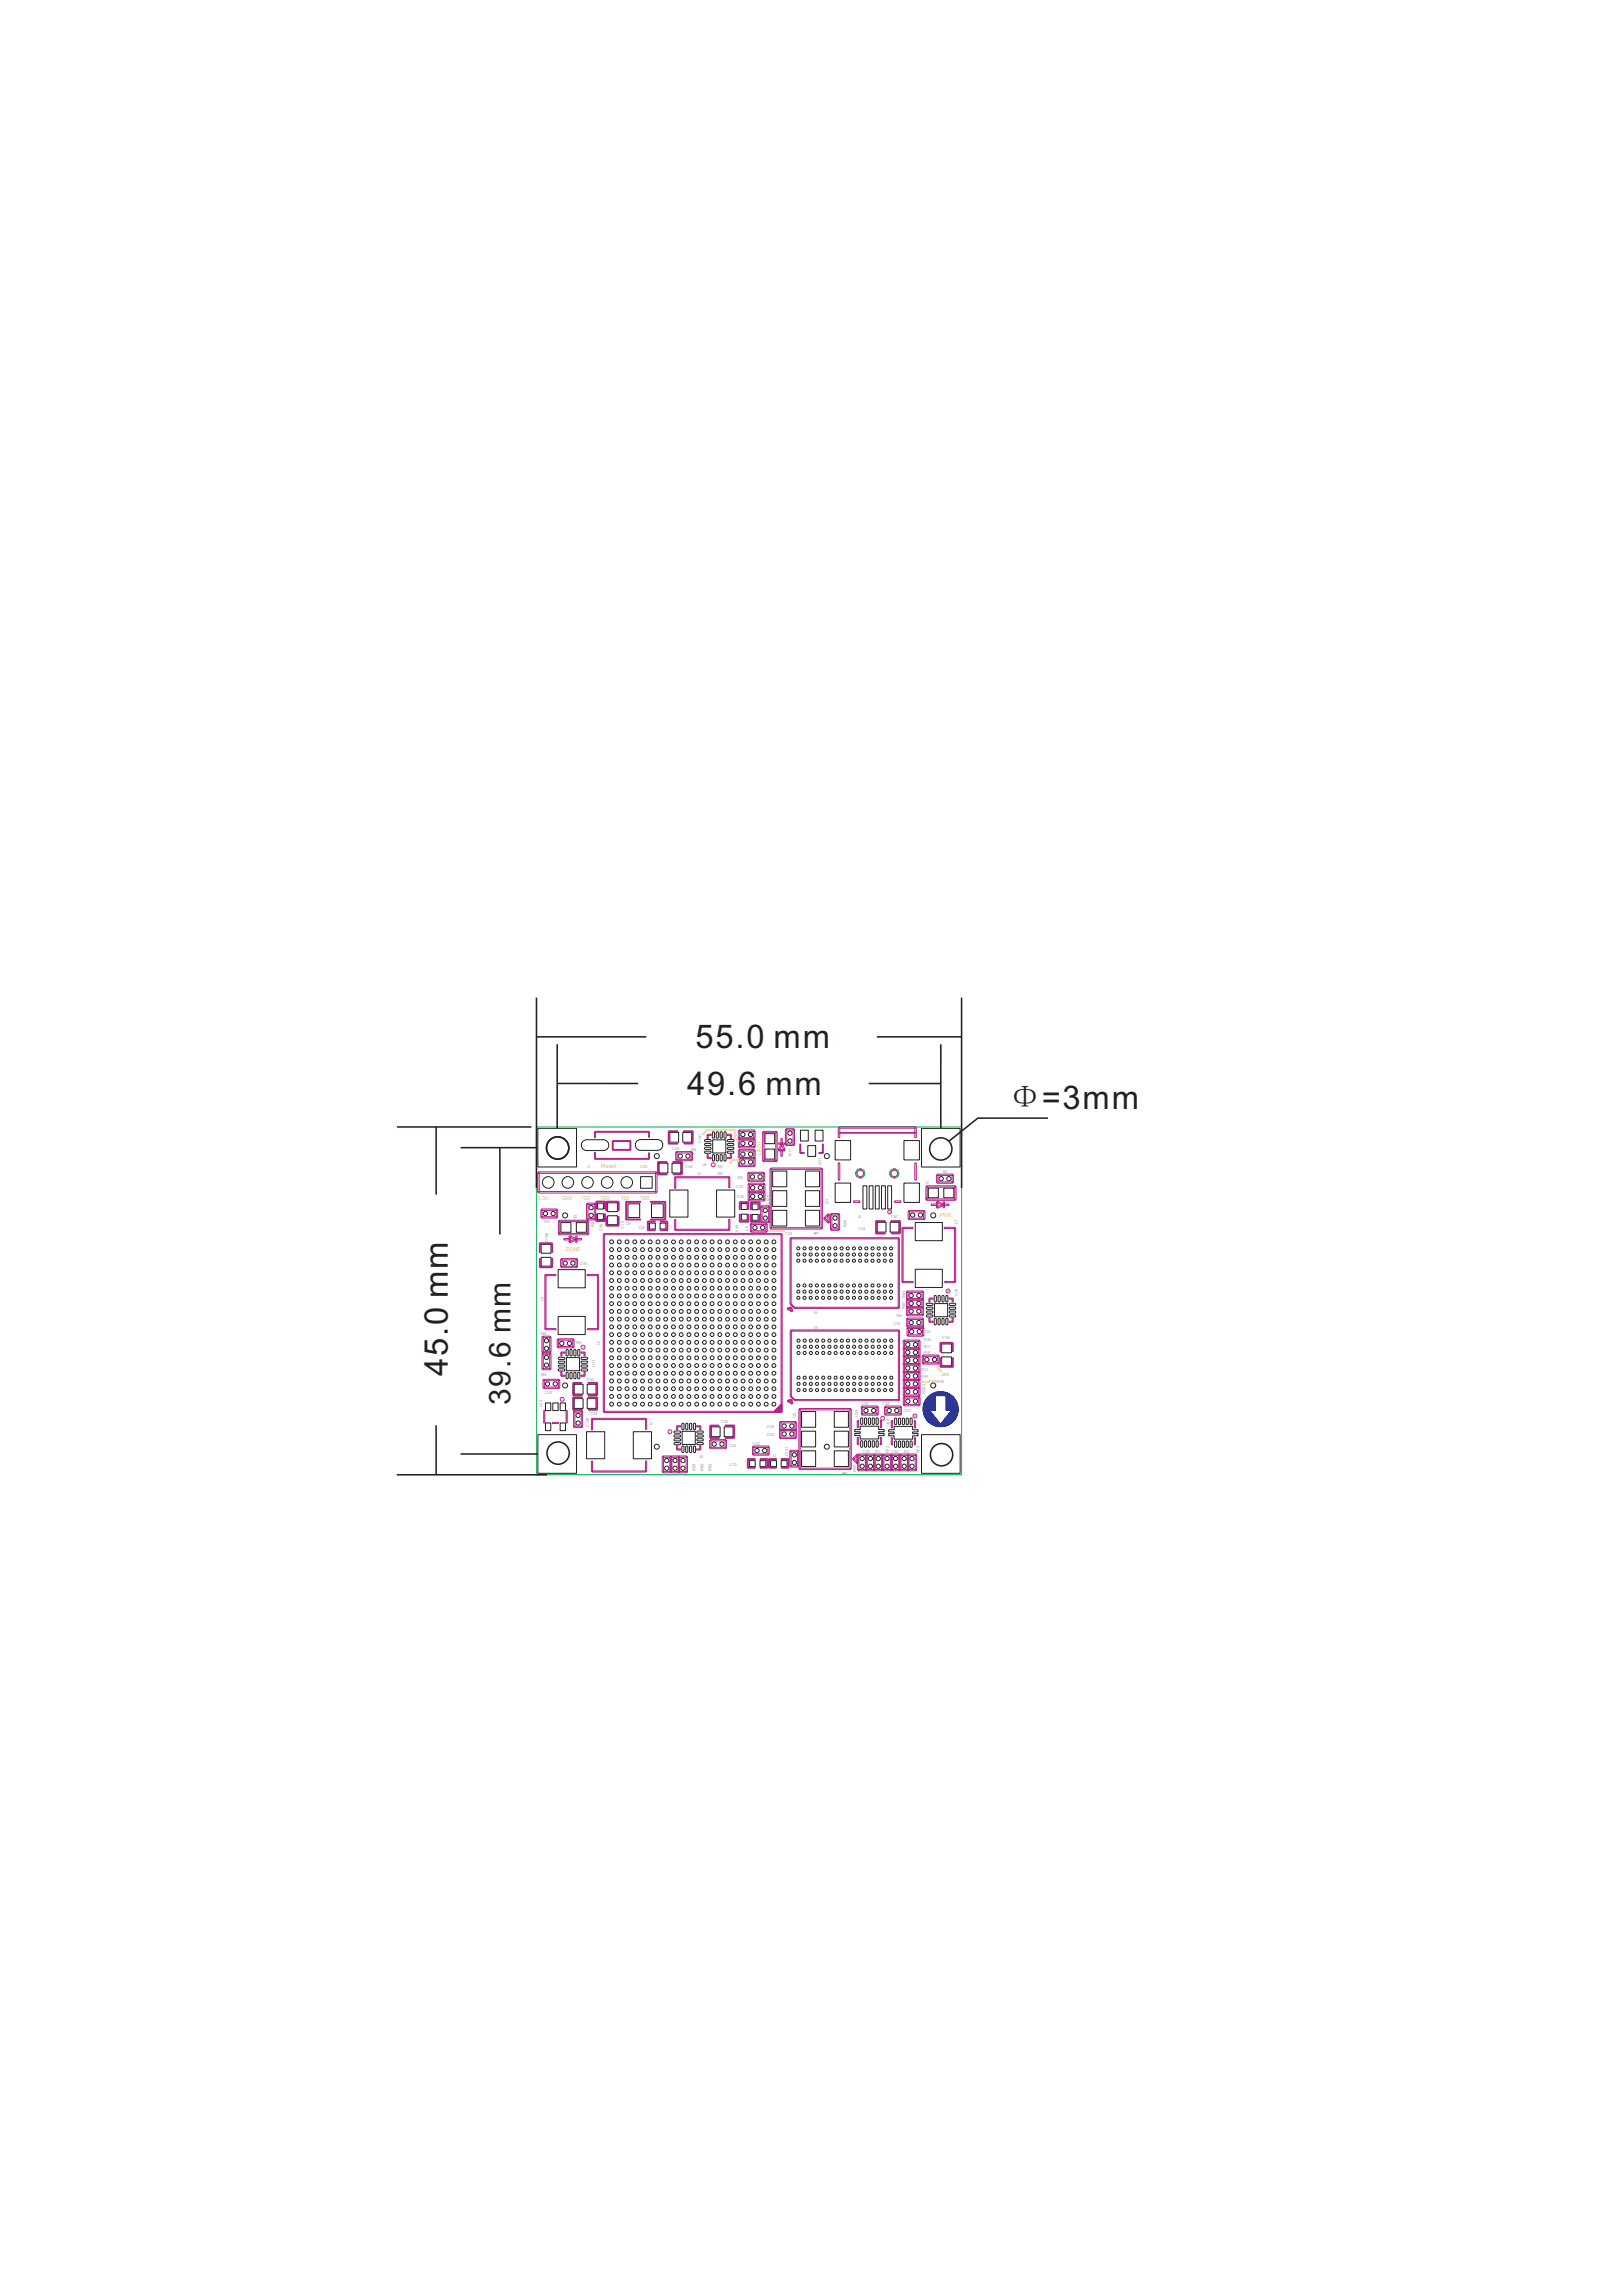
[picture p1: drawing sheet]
<svg xmlns="http://www.w3.org/2000/svg" width="210mm" height="297mm" viewBox="0 0 210 297" stroke-linecap="round" stroke-linejoin="round" font-family="sans-serif">
<defs><g id="words">
<g font-size="4.2" fill="#231f20">
<text x="90" y="135.6">55.0 mm</text>
<text x="88.9" y="141.7">49.6 mm</text>
<text x="130.5" y="143.4">Φ=3mm</text>
<text x="57.9" y="178" transform="rotate(-90 57.9 178)">45.0 mm</text>
</g>
<text font-size="3.9" fill="#231f20" x="66" y="181.8" transform="rotate(-90 66 181.8)">39.6 mm</text>
<text font-size="1" fill="#fae629" x="69.9" y="155.2">.</text>
<text font-size=".8" fill="#fae629" x="77.8" y="151.1">Reset</text>
<g font-size=".8" fill="#b6228a">
<text x="105.9" y="159.7" transform="rotate(-90 105.9 159.7)">1</text>
<text x="109.6" y="190.8" transform="rotate(-90 109.6 190.8)">1</text>
</g>
<g font-size=".7" fill="#fae629">
<text x="98.5" y="149.4" transform="rotate(-90 98.5 149.4)">LED1</text>
<text x="69.6" y="155.2">3 3V</text>
<text x="72.6" y="155.2">GND</text>
<text x="75.1" y="155.3">TCK</text>
<text x="77.6" y="155.2">TDO</text>
<text x="80.4" y="155.2">TDI</text>
<text x="82.8" y="155.2">TMS</text>
<text x="73.3" y="161.8">DONE</text>
<text x="121.6" y="157.4">PWR</text>
</g>
<g font-size=".5" fill="#929394">
<text x="87" y="148.8">C140</text>
<text x="89.4" y="148.9">R58</text>
<text x="90.7" y="147.9" transform="rotate(-90 90.7 147.9)">C141</text>
<text x="102.4" y="149.6" transform="rotate(-90 102.4 149.6)">R11</text>
<text x="76" y="151">J1</text>
<text x="82.9" y="151.1">C143</text>
<text x="88.7" y="151.1">C145</text>
<text x="90.3" y="152">L5</text>
<text x="90.9" y="150.8">U9</text>
<text x="92.9" y="152">R57</text>
<text x="92.9" y="151.1">R61</text>
<text x="95.3" y="153.7">C137</text>
<text x="95.3" y="155">C135</text>
<text x="95.5" y="152.5">R23</text>
<text x="99.5" y="155.8" transform="rotate(-90 99.5 155.8)">C128</text>
<text x="106.3" y="150.7" transform="rotate(-90 106.3 150.7)">Q11</text>
<text x="107.2" y="155.8" transform="rotate(-90 107.2 155.8)">G1</text>
<text x="119.8" y="153.2">D1</text>
<text x="122" y="151.8">R8</text>
<text x="70.4" y="158.3">R10</text>
<text x="70.9" y="160.7" transform="rotate(-90 70.9 160.7)">C148</text>
<text x="74.2" y="157.6">D2</text>
<text x="76.9" y="158.8" transform="rotate(-90 76.9 158.8)">R9</text>
<text x="77.9" y="159.3" transform="rotate(-90 77.9 159.3)">C35</text>
<text x="80.8" y="158.9" transform="rotate(-90 80.8 158.9)">C18</text>
<text x="81" y="158.5">C81</text>
<text x="82.7" y="159">C36</text>
<text x="95.5" y="159.7" transform="rotate(-90 95.5 159.7)">C130</text>
<text x="96.8" y="159.2" transform="rotate(-90 96.8 159.2)">L4</text>
<text x="101.6" y="159.8">C129</text>
<text x="109.5" y="158.7" transform="rotate(-90 109.5 158.7)">R54</text>
<text x="111" y="157.5">J2</text>
<text x="111.1" y="159.1">C146</text>
<text x="115.3" y="157.6">C147</text>
<text x="123.9" y="158.4" transform="rotate(-90 123.9 158.4)">L7</text>
<text x="75" y="163.7">C149</text>
<text x="117.1" y="167.9" transform="rotate(-90 117.1 167.9)">R63</text>
<text x="123.9" y="167.7" transform="rotate(-90 123.9 167.7)">U10</text>
<text x="70" y="172.7">R66</text>
<text x="70.3" y="168.3" transform="rotate(-90 70.3 168.3)">L8</text>
<text x="74.6" y="173.9">R65</text>
<text x="105.3" y="170">U5</text>
<text x="105.3" y="171.9">U6</text>
<text x="115.7" y="171.4">C151</text>
<text x="116" y="170.4">R64</text>
<text x="117.1" y="169.3" transform="rotate(-90 117.1 169.3)">R67</text>
<text x="119.5" y="173.5">R195</text>
<text x="119.7" y="172.5">C94</text>
<text x="122" y="173.3">C150</text>
<text x="70" y="178.1">R68</text>
<text x="75.9" y="178.7">C152</text>
<text x="77" y="176.8" transform="rotate(-90 77 176.8)">U11</text>
<text x="77.6" y="174.1" transform="rotate(-90 77.6 174.1)">U1</text>
<text x="119.1" y="177.4">R212</text>
<text x="119.2" y="178.3">R190</text>
<text x="119.5" y="175.2">R197</text>
<text x="119.5" y="174.3">R211</text>
<text x="121.2" y="178.9">R198</text>
<text x="121.8" y="178">C275</text>
<text x="70.2" y="182.1" transform="rotate(-90 70.2 182.1)">U12</text>
<text x="70.5" y="180.4">C153</text>
<text x="76.2" y="184.6" transform="rotate(-90 76.2 184.6)">C139</text>
<text x="76.4" y="183.1">C138</text>
<text x="84" y="184.3">L6</text>
<text x="93.3" y="184.1">C142</text>
<text x="99.2" y="185.8">C134</text>
<text x="99.3" y="184.7">C136</text>
<text x="102.9" y="183.4" transform="rotate(-90 102.9 183.4)">G2</text>
<text x="111" y="183.3" transform="rotate(-90 111 183.3)">U33</text>
<text x="111.5" y="181.8">C162</text>
<text x="114.2" y="181.8">C158</text>
<text x="115.1" y="184.5" transform="rotate(-90 115.1 184.5)">U34</text>
<text x="116.9" y="182.6">C274</text>
<text x="119.7" y="180.3" transform="rotate(-90 119.7 180.3)">R200</text>
<text x="90" y="190.3" transform="rotate(-90 90 190.3)">R59</text>
<text x="90.5" y="188.6">U8</text>
<text x="91" y="190.3" transform="rotate(-90 91 190.3)">R60</text>
<text x="92" y="190.3" transform="rotate(-90 92 190.3)">R62</text>
<text x="94.3" y="187.2">C144</text>
<text x="94.4" y="189.6">C133</text>
<text x="97.4" y="186.9">C132</text>
<text x="100" y="188.5">L3</text>
<text x="102" y="188.4" transform="rotate(-90 102 188.4)">C131</text>
<text x="110.8" y="190.5" transform="rotate(-90 110.8 190.5)">R55</text>
<text x="111.6" y="188">C159</text>
<text x="113.3" y="188">R71</text>
<text x="115.1" y="188" transform="rotate(-90 115.1 188)">R72</text>
<text x="115.3" y="188">C163</text>
<text x="117" y="188">R74</text>
<text x="119" y="188" transform="rotate(-90 119 188)">R73</text>
</g>
</g></defs>
<g fill="none" stroke="#231f20" stroke-width=".13">
<path d="M69.6 146h5v5h-5zM72.6 158.2h1.3v1.2h-1.3zM74.6 158.2h1.3v1.2h-1.3zM75.5 147.6l.4-.1h2.2a.7 .7 0 0 1 .7 .7 .7 .7 0 0 1-.7 .7h-2.2a.7 .7 0 0 1-.6-.5 .7 .7 0 0 1 .2-.8zM77.3 157h.8v.8h-.8zM77.3 155.7h.8v.7h-.8zM78.6 155.6h1.3v1.2h-1.3zM78.6 157.3h1.3v1.1h-1.3zM81.2 155.7h1.6v1.8h-1.6zM82.4 147.6l.5-.2h2.2a.7 .7 0 0 1 .7 .7 .7 .7 0 0 1-.7 .7h-2.2a.7 .7 0 0 1-.7-.4 .7 .7 0 0 1 .2-.8zM82.9 152.2h1.5v1.5h-1.5zM84 158.2h.8v.8h-.8z"/>
<path d="M84.3 155.7h1.5v1.8h-1.5zM85.3 150.5h1.1v1.3h-1.1zM85.4 158.2h.8v.8h-.8zM86.7 154h2.3v3.5h-2.3zM86.7 146.5h1.1v1.3h-1.1zM86.9 150.5h1.2v1.3h-1.2zM88.3 146.5h1.2v1.3h-1.2zM91.2 147.4h.7l.1 .2-.1 .1h-.6l-.1-.1zM91.2 147.9h.7l.1 .2-.1 .1h-.6l-.1-.1zM91.2 148.4h.7l.1 .2-.1 .1h-.6l-.1-.1zM91.2 148.9h.7l.1 .2-.1 .1h-.6l-.1-.1zM92.2 147.5h1.7v1.7h-1.7z"/>
<path d="M92.2 149.4h.2v.1v.6l-.1 .1-.1-.1zM92.2 146.4h.2v.2v.5l-.1 .2-.1-.2zM92.7 154h2.4v3.5h-2.4zM92.7 149.4h.2v.1v.6l-.1 .1-.1-.1zM92.7 146.4h.2v.2v.5l-.1 .2-.1-.2zM93.2 149.4h.2v.1v.6l-.1 .1-.1-.1zM93.2 146.4h.2v.2v.5l-.1 .2-.1-.2zM93.7 149.4h.2v.1v.6l-.1 .1-.1-.1zM93.7 146.4h.2v.2v.5l-.1 .2-.1-.2zM94.2 148.9h.6l.2 .2-.2 .1h-.6l-.1-.1zM94.2 148.4h.6l.2 .2-.2 .1h-.6l-.1-.1zM94.2 147.9h.6l.2 .2-.2 .1h-.6l-.1-.1z"/>
<path d="M94.2 147.4h.6l.2 .2-.2 .1h-.6l-.1-.1zM95.9 155.7h.8v.8h-.8zM95.9 157.1h.8v.7h-.8zM97.3 157.1h.8v.8h-.8zM97.3 155.7h.8v.8h-.8zM99 148.7h1.2v1.3h-1.2zM99 146.7h1.2v1.3h-1.2zM100 156.6h1.8v2h-1.8zM100 154h1.8v2.1h-1.8zM100 151.5h1.8v2h-1.8zM103.6 146.2h1v1.4h-1zM104.2 151.5h1.8v2h-1.8z"/>
<path d="M104.2 154h1.8v2.1h-1.8zM104.2 156.6h1.8v2h-1.8zM104.5 148.2h1v1.4h-1zM105.5 146.2h1v1.4h-1zM108 153.1h2v2.5h-2zM108 147.6h2v2.5h-2zM111.6 153.4h.6v3h-.6zM112.4 153.4h.5v3h-.5zM113.2 153.4h.5v3h-.5zM113.5 158.1h1.1v1.3h-1.1zM114 153.4h.6v3h-.6zM114.8 153.4h.5v3h-.5z"/>
<path d="M115.2 158.1h1.1v1.3h-1.1zM117 153.1h2v2.5h-2zM117 147.6h2v2.5h-2zM118.4 158.2h3.5v2.3h-3.5zM119.2 146h5v5h-5zM120.1 153.7h1.3v1.3h-1.3zM122.1 153.7h1.3v1.3h-1.3zM70 161h1.3v1.1h-1.3zM70 162.7h1.3v1.1h-1.3zM72.2 164.3h3.5v2.3h-3.5zM72.2 170.3h3.5v2.4h-3.5zM72.2 175.7l.7-.1 .2 .1-.2 .2h-.5l-.2-.1z"/>
<path d="M72.2 176.2l.7-.1 .2 .1-.2 .2h-.5l-.2-.1zM72.2 176.7l.7-.1 .2 .1-.2 .2h-.5l-.2-.1zM72.2 177.2l.7-.1 .2 .1-.2 .2h-.5l-.2-.1zM73.3 174.7l.1-.1 .1 .1v.6l-.1 .1-.2-.1zM73.3 177.6h.1l.1 .1v.5l-.1 .2-.2-.2zM73.3 175.6h1.7v1.7h-1.7zM73.8 174.7l.1-.1 .1 .1v.6l-.1 .1-.2-.1zM73.8 177.6h.1l.1 .1v.5l-.1 .2-.2-.2zM74.3 174.7l.1-.1 .1 .1v.6l-.1 .1-.2-.1zM74.3 177.6h.1l.1 .1v.5l-.1 .2-.2-.2zM74.3 179.1h1.1v1.3h-1.1zM74.8 174.7l.1-.1 .1 .1v.6l-.1 .1-.2-.1z"/>
<path d="M74.8 177.6h.1l.1 .1v.5l-.1 .2-.2-.2zM75.2 177.2l.7-.1 .1 .1-.1 .2h-.6l-.1-.1zM75.2 176.7l.7-.1 .1 .1-.1 .2h-.6l-.1-.1zM75.2 176.2l.7-.1 .1 .1-.1 .2h-.6l-.1-.1zM75.2 175.7l.7-.1 .1 .1-.1 .2h-.6l-.1-.1zM76 179.1h1.1v1.3h-1.1zM118.4 164.2h3.5v2.4h-3.5zM119.9 168.7l.7-.1 .1 .1-.1 .2h-.6l-.1-.1zM119.9 169.2l.7-.1 .1 .1-.1 .2h-.6l-.1-.1zM119.9 169.7l.7-.1 .1 .1-.1 .2h-.6l-.1-.1zM119.9 170.2l.7-.1 .1 .1-.1 .2h-.6l-.1-.1zM120.9 167.7l.2-.1v.1v.6l-.1 .1-.1-.1z"/>
<path d="M120.9 170.6h.2v.1v.6l-.1 .1-.1-.1zM120.9 168.6h1.7v1.7h-1.7zM121.4 167.7l.2-.1v.1v.6l-.1 .1-.1-.1zM121.4 170.6h.2v.1v.6l-.1 .1-.1-.1zM121.8 175.5h1.3v1.2h-1.3zM121.8 173.9h1.3v1.1h-1.3zM121.9 167.7l.2-.1v.1v.6l-.1 .1-.1-.1zM121.9 170.6h.2v.1v.6l-.1 .1-.1-.1zM122.4 167.7l.2-.1v.1v.6l-.1 .1-.1-.1zM122.4 170.6h.2v.1v.6l-.1 .1-.1-.1zM122.8 170.2l.7-.1 .2 .1-.2 .2h-.6l-.1-.1zM122.8 169.7l.7-.1 .2 .1-.2 .2h-.6l-.1-.1z"/>
<path d="M122.8 169.2l.7-.1 .2 .1-.2 .2h-.6l-.1-.1zM122.8 168.7l.7-.1 .2 .1-.2 .2h-.6l-.1-.1zM69.6 185.6h5v5h-5zM70.6 184.1h.7v1h-.7zM70.6 181.5h.7v1h-.7zM71.5 181.5h.7v1h-.7zM72.5 181.5h.7v1h-.7zM72.5 184.1h.7v1h-.7zM74.3 180.9h1.1v1.3h-1.1zM75.9 185.2h2.3v3.5h-2.3zM76 180.9h1.1v1.3h-1.1zM81.9 185.2h2.4v3.5h-2.4z"/>
<path d="M87.2 185.2l.7-.1 .2 .2-.2 .1h-.6l-.1-.1zM87.2 185.7l.7-.1 .2 .2-.2 .1h-.6l-.1-.1zM87.2 186.2l.7-.1 .2 .2-.2 .1h-.6l-.1-.1zM87.2 186.7l.7-.1 .2 .2-.2 .1h-.6l-.1-.1zM88.2 184.2l.2-.1 .1 .2v.5l-.1 .2-.2-.2zM88.2 187.1h.2l.1 .1v.6l-.1 .1-.2-.1zM88.3 185.2h1.7v1.7h-1.7zM88.7 184.2l.2-.1 .1 .2v.5l-.1 .2-.2-.2zM88.7 187.1h.2l.1 .1v.6l-.1 .1-.2-.1zM89.2 184.2l.2-.1 .1 .2v.5l-.1 .2-.2-.2zM89.2 187.1h.2l.1 .1v.6l-.1 .1-.2-.1zM89.7 184.2l.2-.1 .1 .2v.5l-.1 .2-.2-.2z"/>
<path d="M89.7 187.1h.2l.1 .1v.6l-.1 .1-.2-.1zM90.2 186.7l.7-.1 .1 .2-.1 .1h-.6l-.1-.1zM90.2 186.2l.7-.1 .1 .2-.1 .1h-.6l-.1-.1zM90.2 185.7l.7-.1 .1 .2-.1 .1h-.6l-.1-.1zM90.2 185.2l.7-.1 .1 .2-.1 .1h-.6l-.1-.1zM92 184.6h1.2v1.3h-1.2zM93.7 184.6h1.1v1.3h-1.1zM97 189h.7v.7h-.7zM98.3 189h.8v.7h-.8zM99.7 189h.8v.7h-.8zM101.1 189h.7v.7h-.7zM103.7 187.7h1.8v2h-1.8z"/>
<path d="M103.7 185.2h1.8v2h-1.8zM103.7 182.6h1.8v2h-1.8zM107.9 182.6h1.9v2h-1.9zM107.9 185.2h1.9v2h-1.9zM107.9 187.7h1.9v2h-1.9zM110.6 184.9h.7v-.4h2.4v.4h.7v.3h-.7v.2h.7v.3h-.7v.5h-2.4v-.5h-.7v-.3h.7v-.2h-.7zM111.4 186.5l.2-.1v.1v.6l-.1 .1-.2-.1zM111.4 183.5h.2v.1v.5l-.1 .2-.2-.2zM111.9 186.5l.2-.1v.1v.6l-.1 .1-.2-.1zM111.9 183.5h.2v.1v.5l-.1 .2-.2-.2zM112.4 186.5l.2-.1v.1v.6l-.1 .1-.2-.1zM112.4 183.5h.2v.1v.5l-.1 .2-.2-.2z"/>
<path d="M112.9 186.5l.2-.1v.1v.6l-.1 .1-.2-.1zM112.9 183.5h.2v.1v.5l-.1 .2-.2-.2zM113.4 186.5l.2-.1v.1v.6l-.1 .1-.2-.1zM113.4 183.5h.2v.1v.5l-.1 .2-.2-.2zM115 185h.7v-.5h2.4v.5h.7v.3h-.7v.2h.7v.3h-.7v.4h-2.4v-.4h-.7v-.3h.7v-.2h-.7zM115.8 186.5l.1-.1 .1 .2v.5l-.1 .2-.2-.2zM115.8 183.5h.1l.1 .1v.6l-.1 .1-.2-.1zM116.3 186.5l.1-.1 .1 .2v.5l-.1 .2-.2-.2zM116.3 183.5h.1l.1 .1v.6l-.1 .1-.2-.1zM116.8 186.5l.1-.1 .1 .2v.5l-.1 .2-.2-.2zM116.8 183.5h.1l.1 .1v.6l-.1 .1-.2-.1zM117.3 186.5l.1-.1 .1 .2v.5l-.1 .2-.2-.2z"/>
<path d="M117.3 183.5h.1l.1 .1v.6l-.1 .1-.2-.1zM117.8 186.5l.1-.1 .1 .2v.5l-.1 .2-.2-.2zM117.8 183.5h.1l.1 .1v.6l-.1 .1-.2-.1zM119.2 185.6h5v5h-5z"/>
<circle cx="70.6" cy="157" r=".28"/>
<circle cx="70.9" cy="153" r=".75"/>
<circle cx="71.6" cy="157" r=".28"/>
<circle cx="73.1" cy="157.2" r=".33"/>
<circle cx="73.5" cy="153" r=".75"/>
<circle cx="76" cy="153" r=".75"/>
<circle cx="76.5" cy="157.2" r=".28"/>
<circle cx="76.5" cy="156.2" r=".28"/>
<circle cx="78.5" cy="153" r=".75"/>
<circle cx="81.1" cy="153" r=".75"/>
<circle cx="85" cy="149.6" r=".32"/>
<circle cx="88" cy="149.6" r=".28"/>
<circle cx="89" cy="149.6" r=".28"/>
<circle cx="96.1" cy="146.8" r=".28"/>
<circle cx="96.1" cy="147.9" r=".28"/>
<circle cx="96.1" cy="149.3" r=".28"/>
<circle cx="96.1" cy="150.3" r=".28"/>
<circle cx="97.1" cy="149.3" r=".28"/>
<circle cx="97.1" cy="146.8" r=".28"/>
<circle cx="97.1" cy="147.9" r=".28"/>
<circle cx="97.1" cy="150.3" r=".28"/>
<circle cx="97.3" cy="152.2" r=".28"/>
<circle cx="97.4" cy="154.8" r=".28"/>
<circle cx="97.4" cy="153.7" r=".28"/>
<circle cx="97.7" cy="158.8" r=".28"/>
<circle cx="98.3" cy="152.2" r=".28"/>
<circle cx="98.4" cy="154.8" r=".28"/>
<circle cx="98.4" cy="153.7" r=".28"/>
<circle cx="98.7" cy="158.8" r=".28"/>
<circle cx="99" cy="157.6" r=".28"/>
<circle cx="99" cy="156.6" r=".28"/>
<circle cx="102.2" cy="146.6" r=".28"/>
<circle cx="102.2" cy="147.6" r=".28"/>
<circle cx="107" cy="149.6" r=".32"/>
<circle cx="108" cy="157.6" r=".28"/>
<circle cx="108" cy="158.6" r=".28"/>
<circle cx="118.1" cy="157.2" r=".28"/>
<circle cx="119.1" cy="157.2" r=".28"/>
<circle cx="120.7" cy="157.2" r=".33"/>
<circle cx="121.8" cy="152.5" r=".28"/>
<circle cx="122.8" cy="152.5" r=".28"/>
<circle cx="70.7" cy="176.6" r=".28"/>
<circle cx="70.7" cy="175.6" r=".28"/>
<circle cx="70.7" cy="173.5" r=".28"/>
<circle cx="70.7" cy="174.5" r=".28"/>
<circle cx="70.8" cy="179" r=".28"/>
<circle cx="71.8" cy="179" r=".28"/>
<circle cx="72.7" cy="173.8" r=".28"/>
<circle cx="73.1" cy="179.2" r=".33"/>
<circle cx="73.1" cy="163.4" r=".28"/>
<circle cx="73.7" cy="173.8" r=".28"/>
<circle cx="74.1" cy="163.4" r=".28"/>
<circle cx="79.1" cy="166.7" r=".25"/>
<circle cx="79.1" cy="170.7" r=".25"/>
<circle cx="79.1" cy="176.7" r=".25"/>
<circle cx="79.1" cy="169.7" r=".25"/>
<circle cx="79.1" cy="164.7" r=".25"/>
<circle cx="79.1" cy="161.7" r=".25"/>
<circle cx="79.1" cy="160.7" r=".25"/>
<circle cx="79.1" cy="177.7" r=".25"/>
<circle cx="79.1" cy="174.7" r=".25"/>
<circle cx="79.1" cy="171.7" r=".25"/>
<circle cx="79.1" cy="172.7" r=".25"/>
<circle cx="79.1" cy="167.7" r=".25"/>
<circle cx="79.1" cy="165.7" r=".25"/>
<circle cx="79.1" cy="178.7" r=".25"/>
<circle cx="79.1" cy="162.7" r=".25"/>
<circle cx="79.1" cy="168.7" r=".25"/>
<circle cx="79.1" cy="163.7" r=".25"/>
<circle cx="79.1" cy="179.7" r=".25"/>
<circle cx="79.1" cy="175.7" r=".25"/>
<circle cx="79.1" cy="173.7" r=".25"/>
<circle cx="80.1" cy="179.7" r=".25"/>
<circle cx="80.1" cy="170.7" r=".25"/>
<circle cx="80.1" cy="176.7" r=".25"/>
<circle cx="80.1" cy="166.7" r=".25"/>
<circle cx="80.1" cy="164.7" r=".25"/>
<circle cx="80.1" cy="160.7" r=".25"/>
<circle cx="80.1" cy="161.7" r=".25"/>
<circle cx="80.1" cy="177.7" r=".25"/>
<circle cx="80.1" cy="174.7" r=".25"/>
<circle cx="80.1" cy="171.7" r=".25"/>
<circle cx="80.1" cy="172.7" r=".25"/>
<circle cx="80.1" cy="173.7" r=".25"/>
<circle cx="80.1" cy="169.7" r=".25"/>
<circle cx="80.1" cy="167.7" r=".25"/>
<circle cx="80.1" cy="165.7" r=".25"/>
<circle cx="80.1" cy="163.7" r=".25"/>
<circle cx="80.1" cy="162.7" r=".25"/>
<circle cx="80.1" cy="178.7" r=".25"/>
<circle cx="80.1" cy="175.7" r=".25"/>
<circle cx="80.1" cy="168.7" r=".25"/>
<circle cx="81.1" cy="161.7" r=".25"/>
<circle cx="81.1" cy="160.7" r=".25"/>
<circle cx="81.1" cy="162.7" r=".25"/>
<circle cx="81.1" cy="171.7" r=".25"/>
<circle cx="81.1" cy="175.7" r=".25"/>
<circle cx="81.1" cy="167.7" r=".25"/>
<circle cx="81.1" cy="164.7" r=".25"/>
<circle cx="81.1" cy="174.7" r=".25"/>
<circle cx="81.1" cy="176.7" r=".25"/>
<circle cx="81.1" cy="177.7" r=".25"/>
<circle cx="81.1" cy="169.7" r=".25"/>
<circle cx="81.1" cy="170.7" r=".25"/>
<circle cx="81.1" cy="165.7" r=".25"/>
<circle cx="81.1" cy="163.7" r=".25"/>
<circle cx="81.1" cy="178.7" r=".25"/>
<circle cx="81.1" cy="172.7" r=".25"/>
<circle cx="81.1" cy="173.7" r=".25"/>
<circle cx="81.1" cy="166.7" r=".25"/>
<circle cx="81.1" cy="179.7" r=".25"/>
<circle cx="81.1" cy="168.7" r=".25"/>
<circle cx="82.1" cy="162.7" r=".25"/>
<circle cx="82.1" cy="160.7" r=".25"/>
<circle cx="82.1" cy="161.7" r=".25"/>
<circle cx="82.1" cy="176.7" r=".25"/>
<circle cx="82.1" cy="177.7" r=".25"/>
<circle cx="82.1" cy="167.7" r=".25"/>
<circle cx="82.1" cy="168.7" r=".25"/>
<circle cx="82.1" cy="179.7" r=".25"/>
<circle cx="82.1" cy="175.7" r=".25"/>
<circle cx="82.1" cy="171.7" r=".25"/>
<circle cx="82.1" cy="169.7" r=".25"/>
<circle cx="82.1" cy="165.7" r=".25"/>
<circle cx="82.1" cy="166.7" r=".25"/>
<circle cx="82.1" cy="163.7" r=".25"/>
<circle cx="82.1" cy="164.7" r=".25"/>
<circle cx="82.1" cy="174.7" r=".25"/>
<circle cx="82.1" cy="172.7" r=".25"/>
<circle cx="82.1" cy="173.7" r=".25"/>
<circle cx="82.1" cy="170.7" r=".25"/>
<circle cx="82.1" cy="178.7" r=".25"/>
<circle cx="83.1" cy="176.7" r=".25"/>
<circle cx="83.1" cy="160.7" r=".25"/>
<circle cx="83.1" cy="177.7" r=".25"/>
<circle cx="83.1" cy="170.7" r=".25"/>
<circle cx="83.1" cy="171.7" r=".25"/>
<circle cx="83.1" cy="173.7" r=".25"/>
<circle cx="83.1" cy="178.7" r=".25"/>
<circle cx="83.1" cy="179.7" r=".25"/>
<circle cx="83.1" cy="172.7" r=".25"/>
<circle cx="83.1" cy="168.7" r=".25"/>
<circle cx="83.1" cy="166.7" r=".25"/>
<circle cx="83.1" cy="163.7" r=".25"/>
<circle cx="83.1" cy="161.7" r=".25"/>
<circle cx="83.1" cy="175.7" r=".25"/>
<circle cx="83.1" cy="169.7" r=".25"/>
<circle cx="83.1" cy="167.7" r=".25"/>
<circle cx="83.1" cy="165.7" r=".25"/>
<circle cx="83.1" cy="164.7" r=".25"/>
<circle cx="83.1" cy="162.7" r=".25"/>
<circle cx="83.1" cy="174.7" r=".25"/>
<circle cx="84.1" cy="176.7" r=".25"/>
<circle cx="84.1" cy="170.7" r=".25"/>
<circle cx="84.1" cy="163.7" r=".25"/>
<circle cx="84.1" cy="175.7" r=".25"/>
<circle cx="84.1" cy="171.7" r=".25"/>
<circle cx="84.1" cy="178.7" r=".25"/>
<circle cx="84.1" cy="179.7" r=".25"/>
<circle cx="84.1" cy="177.7" r=".25"/>
<circle cx="84.1" cy="172.7" r=".25"/>
<circle cx="84.1" cy="168.7" r=".25"/>
<circle cx="84.1" cy="165.7" r=".25"/>
<circle cx="84.1" cy="166.7" r=".25"/>
<circle cx="84.1" cy="164.7" r=".25"/>
<circle cx="84.1" cy="161.7" r=".25"/>
<circle cx="84.1" cy="162.7" r=".25"/>
<circle cx="84.1" cy="174.7" r=".25"/>
<circle cx="84.1" cy="173.7" r=".25"/>
<circle cx="84.1" cy="169.7" r=".25"/>
<circle cx="84.1" cy="160.7" r=".25"/>
<circle cx="84.1" cy="167.7" r=".25"/>
<circle cx="85.1" cy="178.7" r=".25"/>
<circle cx="85.1" cy="168.7" r=".25"/>
<circle cx="85.1" cy="166.7" r=".25"/>
<circle cx="85.1" cy="179.7" r=".25"/>
<circle cx="85.1" cy="177.7" r=".25"/>
<circle cx="85.1" cy="171.7" r=".25"/>
<circle cx="85.1" cy="172.7" r=".25"/>
<circle cx="85.1" cy="169.7" r=".25"/>
<circle cx="85.1" cy="163.7" r=".25"/>
<circle cx="85.1" cy="174.7" r=".25"/>
<circle cx="85.1" cy="170.7" r=".25"/>
<circle cx="85.1" cy="176.7" r=".25"/>
<circle cx="85.1" cy="173.7" r=".25"/>
<circle cx="85.1" cy="167.7" r=".25"/>
<circle cx="85.1" cy="165.7" r=".25"/>
<circle cx="85.1" cy="161.7" r=".25"/>
<circle cx="85.1" cy="162.7" r=".25"/>
<circle cx="85.1" cy="160.7" r=".25"/>
<circle cx="85.1" cy="175.7" r=".25"/>
<circle cx="85.1" cy="164.7" r=".25"/>
<circle cx="86.1" cy="177.7" r=".25"/>
<circle cx="86.1" cy="178.7" r=".25"/>
<circle cx="86.1" cy="174.7" r=".25"/>
<circle cx="86.1" cy="169.7" r=".25"/>
<circle cx="86.1" cy="168.7" r=".25"/>
<circle cx="86.1" cy="165.7" r=".25"/>
<circle cx="86.1" cy="175.7" r=".25"/>
<circle cx="86.1" cy="171.7" r=".25"/>
<circle cx="86.1" cy="172.7" r=".25"/>
<circle cx="86.1" cy="173.7" r=".25"/>
<circle cx="86.1" cy="167.7" r=".25"/>
<circle cx="86.1" cy="166.7" r=".25"/>
<circle cx="86.1" cy="163.7" r=".25"/>
<circle cx="86.1" cy="161.7" r=".25"/>
<circle cx="86.1" cy="162.7" r=".25"/>
<circle cx="86.1" cy="160.7" r=".25"/>
<circle cx="86.1" cy="170.7" r=".25"/>
<circle cx="86.1" cy="179.7" r=".25"/>
<circle cx="86.1" cy="176.7" r=".25"/>
<circle cx="86.1" cy="164.7" r=".25"/>
<circle cx="87.1" cy="178.7" r=".25"/>
<circle cx="87.1" cy="179.7" r=".25"/>
<circle cx="87.1" cy="176.7" r=".25"/>
<circle cx="87.1" cy="177.7" r=".25"/>
<circle cx="87.1" cy="174.7" r=".25"/>
<circle cx="87.1" cy="175.7" r=".25"/>
<circle cx="87.1" cy="171.7" r=".25"/>
<circle cx="87.1" cy="172.7" r=".25"/>
<circle cx="87.1" cy="173.7" r=".25"/>
<circle cx="87.1" cy="169.7" r=".25"/>
<circle cx="87.1" cy="170.7" r=".25"/>
<circle cx="87.1" cy="167.7" r=".25"/>
<circle cx="87.1" cy="168.7" r=".25"/>
<circle cx="87.1" cy="165.7" r=".25"/>
<circle cx="87.1" cy="166.7" r=".25"/>
<circle cx="87.1" cy="163.7" r=".25"/>
<circle cx="87.1" cy="164.7" r=".25"/>
<circle cx="87.1" cy="161.7" r=".25"/>
<circle cx="87.1" cy="162.7" r=".25"/>
<circle cx="87.1" cy="160.7" r=".25"/>
<circle cx="88.1" cy="178.7" r=".25"/>
<circle cx="88.1" cy="179.7" r=".25"/>
<circle cx="88.1" cy="176.7" r=".25"/>
<circle cx="88.1" cy="177.7" r=".25"/>
<circle cx="88.1" cy="174.7" r=".25"/>
<circle cx="88.1" cy="175.7" r=".25"/>
<circle cx="88.1" cy="171.7" r=".25"/>
<circle cx="88.1" cy="172.7" r=".25"/>
<circle cx="88.1" cy="173.7" r=".25"/>
<circle cx="88.1" cy="169.7" r=".25"/>
<circle cx="88.1" cy="170.7" r=".25"/>
<circle cx="88.1" cy="167.7" r=".25"/>
<circle cx="88.1" cy="168.7" r=".25"/>
<circle cx="88.1" cy="165.7" r=".25"/>
<circle cx="88.1" cy="166.7" r=".25"/>
<circle cx="88.1" cy="163.7" r=".25"/>
<circle cx="88.1" cy="164.7" r=".25"/>
<circle cx="88.1" cy="161.7" r=".25"/>
<circle cx="88.1" cy="162.7" r=".25"/>
<circle cx="88.1" cy="160.7" r=".25"/>
<circle cx="89.1" cy="160.7" r=".25"/>
<circle cx="89.1" cy="178.7" r=".25"/>
<circle cx="89.1" cy="179.7" r=".25"/>
<circle cx="89.1" cy="176.7" r=".25"/>
<circle cx="89.1" cy="177.7" r=".25"/>
<circle cx="89.1" cy="174.7" r=".25"/>
<circle cx="89.1" cy="175.7" r=".25"/>
<circle cx="89.1" cy="171.7" r=".25"/>
<circle cx="89.1" cy="172.7" r=".25"/>
<circle cx="89.1" cy="173.7" r=".25"/>
<circle cx="89.1" cy="169.7" r=".25"/>
<circle cx="89.1" cy="170.7" r=".25"/>
<circle cx="89.1" cy="167.7" r=".25"/>
<circle cx="89.1" cy="168.7" r=".25"/>
<circle cx="89.1" cy="165.7" r=".25"/>
<circle cx="89.1" cy="166.7" r=".25"/>
<circle cx="89.1" cy="163.7" r=".25"/>
<circle cx="89.1" cy="164.7" r=".25"/>
<circle cx="89.1" cy="162.7" r=".25"/>
<circle cx="89.1" cy="161.7" r=".25"/>
<circle cx="90.1" cy="160.7" r=".25"/>
<circle cx="90.1" cy="172.7" r=".25"/>
<circle cx="90.1" cy="175.7" r=".25"/>
<circle cx="90.1" cy="171.7" r=".25"/>
<circle cx="90.1" cy="173.7" r=".25"/>
<circle cx="90.1" cy="177.7" r=".25"/>
<circle cx="90.1" cy="176.7" r=".25"/>
<circle cx="90.1" cy="174.7" r=".25"/>
<circle cx="90.1" cy="169.7" r=".25"/>
<circle cx="90.1" cy="165.7" r=".25"/>
<circle cx="90.1" cy="166.7" r=".25"/>
<circle cx="90.1" cy="163.7" r=".25"/>
<circle cx="90.1" cy="164.7" r=".25"/>
<circle cx="90.1" cy="161.7" r=".25"/>
<circle cx="90.1" cy="167.7" r=".25"/>
<circle cx="90.1" cy="178.7" r=".25"/>
<circle cx="90.1" cy="179.7" r=".25"/>
<circle cx="90.1" cy="170.7" r=".25"/>
<circle cx="90.1" cy="168.7" r=".25"/>
<circle cx="90.1" cy="162.7" r=".25"/>
<circle cx="91.1" cy="160.7" r=".25"/>
<circle cx="91.1" cy="162.7" r=".25"/>
<circle cx="91.1" cy="178.7" r=".25"/>
<circle cx="91.1" cy="177.7" r=".25"/>
<circle cx="91.1" cy="179.7" r=".25"/>
<circle cx="91.1" cy="171.7" r=".25"/>
<circle cx="91.1" cy="169.7" r=".25"/>
<circle cx="91.1" cy="165.7" r=".25"/>
<circle cx="91.1" cy="166.7" r=".25"/>
<circle cx="91.1" cy="167.7" r=".25"/>
<circle cx="91.1" cy="175.7" r=".25"/>
<circle cx="91.1" cy="172.7" r=".25"/>
<circle cx="91.1" cy="173.7" r=".25"/>
<circle cx="91.1" cy="170.7" r=".25"/>
<circle cx="91.1" cy="163.7" r=".25"/>
<circle cx="91.1" cy="161.7" r=".25"/>
<circle cx="91.1" cy="176.7" r=".25"/>
<circle cx="91.1" cy="174.7" r=".25"/>
<circle cx="91.1" cy="168.7" r=".25"/>
<circle cx="91.1" cy="164.7" r=".25"/>
<circle cx="92.1" cy="167.7" r=".25"/>
<circle cx="92.1" cy="172.7" r=".25"/>
<circle cx="92.1" cy="173.7" r=".25"/>
<circle cx="92.1" cy="166.7" r=".25"/>
<circle cx="92.1" cy="168.7" r=".25"/>
<circle cx="92.1" cy="178.7" r=".25"/>
<circle cx="92.1" cy="179.7" r=".25"/>
<circle cx="92.1" cy="177.7" r=".25"/>
<circle cx="92.1" cy="171.7" r=".25"/>
<circle cx="92.1" cy="163.7" r=".25"/>
<circle cx="92.1" cy="160.7" r=".25"/>
<circle cx="92.1" cy="176.7" r=".25"/>
<circle cx="92.1" cy="169.7" r=".25"/>
<circle cx="92.1" cy="170.7" r=".25"/>
<circle cx="92.1" cy="165.7" r=".25"/>
<circle cx="92.1" cy="161.7" r=".25"/>
<circle cx="92.1" cy="164.7" r=".25"/>
<circle cx="92.1" cy="175.7" r=".25"/>
<circle cx="92.1" cy="162.7" r=".25"/>
<circle cx="92.1" cy="174.7" r=".25"/>
<circle cx="93.1" cy="176.7" r=".25"/>
<circle cx="93.1" cy="178.7" r=".25"/>
<circle cx="93.1" cy="172.7" r=".25"/>
<circle cx="93.1" cy="167.7" r=".25"/>
<circle cx="93.1" cy="168.7" r=".25"/>
<circle cx="93.1" cy="171.7" r=".25"/>
<circle cx="93.1" cy="165.7" r=".25"/>
<circle cx="93.1" cy="166.7" r=".25"/>
<circle cx="93.1" cy="163.7" r=".25"/>
<circle cx="93.1" cy="161.7" r=".25"/>
<circle cx="93.1" cy="160.7" r=".25"/>
<circle cx="93.1" cy="169.7" r=".25"/>
<circle cx="93.1" cy="164.7" r=".25"/>
<circle cx="93.1" cy="174.7" r=".25"/>
<circle cx="93.1" cy="173.7" r=".25"/>
<circle cx="93.1" cy="162.7" r=".25"/>
<circle cx="93.1" cy="175.7" r=".25"/>
<circle cx="93.1" cy="179.7" r=".25"/>
<circle cx="93.1" cy="177.7" r=".25"/>
<circle cx="93.1" cy="170.7" r=".25"/>
<circle cx="94.1" cy="179.7" r=".25"/>
<circle cx="94.1" cy="174.7" r=".25"/>
<circle cx="94.1" cy="175.7" r=".25"/>
<circle cx="94.1" cy="173.7" r=".25"/>
<circle cx="94.1" cy="169.7" r=".25"/>
<circle cx="94.1" cy="168.7" r=".25"/>
<circle cx="94.1" cy="178.7" r=".25"/>
<circle cx="94.1" cy="171.7" r=".25"/>
<circle cx="94.1" cy="172.7" r=".25"/>
<circle cx="94.1" cy="165.7" r=".25"/>
<circle cx="94.1" cy="163.7" r=".25"/>
<circle cx="94.1" cy="161.7" r=".25"/>
<circle cx="94.1" cy="177.7" r=".25"/>
<circle cx="94.1" cy="162.7" r=".25"/>
<circle cx="94.1" cy="176.7" r=".25"/>
<circle cx="94.1" cy="170.7" r=".25"/>
<circle cx="94.1" cy="166.7" r=".25"/>
<circle cx="94.1" cy="164.7" r=".25"/>
<circle cx="94.1" cy="160.7" r=".25"/>
<circle cx="94.1" cy="167.7" r=".25"/>
<circle cx="95.1" cy="175.7" r=".25"/>
<circle cx="95.1" cy="173.7" r=".25"/>
<circle cx="95.1" cy="168.7" r=".25"/>
<circle cx="95.1" cy="179.7" r=".25"/>
<circle cx="95.1" cy="176.7" r=".25"/>
<circle cx="95.1" cy="171.7" r=".25"/>
<circle cx="95.1" cy="172.7" r=".25"/>
<circle cx="95.1" cy="169.7" r=".25"/>
<circle cx="95.1" cy="165.7" r=".25"/>
<circle cx="95.1" cy="166.7" r=".25"/>
<circle cx="95.1" cy="167.7" r=".25"/>
<circle cx="95.1" cy="178.7" r=".25"/>
<circle cx="95.1" cy="161.7" r=".25"/>
<circle cx="95.1" cy="160.7" r=".25"/>
<circle cx="95.1" cy="177.7" r=".25"/>
<circle cx="95.1" cy="170.7" r=".25"/>
<circle cx="95.1" cy="163.7" r=".25"/>
<circle cx="95.1" cy="164.7" r=".25"/>
<circle cx="95.1" cy="162.7" r=".25"/>
<circle cx="95.1" cy="174.7" r=".25"/>
<circle cx="96.1" cy="177.7" r=".25"/>
<circle cx="96.1" cy="173.7" r=".25"/>
<circle cx="96.1" cy="179.7" r=".25"/>
<circle cx="96.1" cy="174.7" r=".25"/>
<circle cx="96.1" cy="171.7" r=".25"/>
<circle cx="96.1" cy="169.7" r=".25"/>
<circle cx="96.1" cy="167.7" r=".25"/>
<circle cx="96.1" cy="165.7" r=".25"/>
<circle cx="96.1" cy="176.7" r=".25"/>
<circle cx="96.1" cy="175.7" r=".25"/>
<circle cx="96.1" cy="172.7" r=".25"/>
<circle cx="96.1" cy="170.7" r=".25"/>
<circle cx="96.1" cy="166.7" r=".25"/>
<circle cx="96.1" cy="163.7" r=".25"/>
<circle cx="96.1" cy="164.7" r=".25"/>
<circle cx="96.1" cy="162.7" r=".25"/>
<circle cx="96.1" cy="160.7" r=".25"/>
<circle cx="96.1" cy="161.7" r=".25"/>
<circle cx="96.1" cy="178.7" r=".25"/>
<circle cx="96.1" cy="168.7" r=".25"/>
<circle cx="97.1" cy="174.7" r=".25"/>
<circle cx="97.1" cy="171.7" r=".25"/>
<circle cx="97.1" cy="162.7" r=".25"/>
<circle cx="97.1" cy="170.7" r=".25"/>
<circle cx="97.1" cy="165.7" r=".25"/>
<circle cx="97.1" cy="163.7" r=".25"/>
<circle cx="97.1" cy="164.7" r=".25"/>
<circle cx="97.1" cy="160.7" r=".25"/>
<circle cx="97.1" cy="176.7" r=".25"/>
<circle cx="97.1" cy="179.7" r=".25"/>
<circle cx="97.1" cy="178.7" r=".25"/>
<circle cx="97.1" cy="177.7" r=".25"/>
<circle cx="97.1" cy="175.7" r=".25"/>
<circle cx="97.1" cy="172.7" r=".25"/>
<circle cx="97.1" cy="166.7" r=".25"/>
<circle cx="97.1" cy="161.7" r=".25"/>
<circle cx="97.1" cy="173.7" r=".25"/>
<circle cx="97.1" cy="169.7" r=".25"/>
<circle cx="97.1" cy="167.7" r=".25"/>
<circle cx="97.1" cy="168.7" r=".25"/>
<circle cx="98.1" cy="178.7" r=".25"/>
<circle cx="98.1" cy="179.7" r=".25"/>
<circle cx="98.1" cy="176.7" r=".25"/>
<circle cx="98.1" cy="177.7" r=".25"/>
<circle cx="98.1" cy="174.7" r=".25"/>
<circle cx="98.1" cy="175.7" r=".25"/>
<circle cx="98.1" cy="171.7" r=".25"/>
<circle cx="98.1" cy="172.7" r=".25"/>
<circle cx="98.1" cy="173.7" r=".25"/>
<circle cx="98.1" cy="169.7" r=".25"/>
<circle cx="98.1" cy="170.7" r=".25"/>
<circle cx="98.1" cy="167.7" r=".25"/>
<circle cx="98.1" cy="168.7" r=".25"/>
<circle cx="98.1" cy="165.7" r=".25"/>
<circle cx="98.1" cy="166.7" r=".25"/>
<circle cx="98.1" cy="163.7" r=".25"/>
<circle cx="98.1" cy="164.7" r=".25"/>
<circle cx="98.1" cy="162.7" r=".25"/>
<circle cx="98.1" cy="161.7" r=".25"/>
<circle cx="98.1" cy="160.7" r=".25"/>
<circle cx="99.1" cy="178.7" r=".25"/>
<circle cx="99.1" cy="179.7" r=".25"/>
<circle cx="99.1" cy="176.7" r=".25"/>
<circle cx="99.1" cy="177.7" r=".25"/>
<circle cx="99.1" cy="174.7" r=".25"/>
<circle cx="99.1" cy="175.7" r=".25"/>
<circle cx="99.1" cy="171.7" r=".25"/>
<circle cx="99.1" cy="172.7" r=".25"/>
<circle cx="99.1" cy="173.7" r=".25"/>
<circle cx="99.1" cy="169.7" r=".25"/>
<circle cx="99.1" cy="170.7" r=".25"/>
<circle cx="99.1" cy="167.7" r=".25"/>
<circle cx="99.1" cy="168.7" r=".25"/>
<circle cx="99.1" cy="165.7" r=".25"/>
<circle cx="99.1" cy="166.7" r=".25"/>
<circle cx="99.1" cy="163.7" r=".25"/>
<circle cx="99.1" cy="164.7" r=".25"/>
<circle cx="99.1" cy="161.7" r=".25"/>
<circle cx="99.1" cy="162.7" r=".25"/>
<circle cx="99.1" cy="160.7" r=".25"/>
<circle cx="100.1" cy="161.7" r=".25"/>
<circle cx="100.1" cy="160.7" r=".25"/>
<circle cx="100.1" cy="178.7" r=".25"/>
<circle cx="100.1" cy="179.7" r=".25"/>
<circle cx="100.1" cy="176.7" r=".25"/>
<circle cx="100.1" cy="177.7" r=".25"/>
<circle cx="100.1" cy="174.7" r=".25"/>
<circle cx="100.1" cy="175.7" r=".25"/>
<circle cx="100.1" cy="171.7" r=".25"/>
<circle cx="100.1" cy="172.7" r=".25"/>
<circle cx="100.1" cy="173.7" r=".25"/>
<circle cx="100.1" cy="169.7" r=".25"/>
<circle cx="100.1" cy="170.7" r=".25"/>
<circle cx="100.1" cy="167.7" r=".25"/>
<circle cx="100.1" cy="168.7" r=".25"/>
<circle cx="100.1" cy="165.7" r=".25"/>
<circle cx="100.1" cy="166.7" r=".25"/>
<circle cx="100.1" cy="163.7" r=".25"/>
<circle cx="100.1" cy="164.7" r=".25"/>
<circle cx="100.1" cy="162.7" r=".25"/>
<circle cx="103.3" cy="167.1" r=".2"/>
<circle cx="103.3" cy="167.9" r=".2"/>
<circle cx="103.3" cy="166.3" r=".2"/>
<circle cx="103.3" cy="161.5" r=".2"/>
<circle cx="103.3" cy="163.1" r=".2"/>
<circle cx="103.3" cy="162.3" r=".2"/>
<circle cx="103.3" cy="178.2" r=".2"/>
<circle cx="103.3" cy="175" r=".2"/>
<circle cx="103.3" cy="179.8" r=".2"/>
<circle cx="103.3" cy="174.2" r=".2"/>
<circle cx="103.3" cy="173.4" r=".2"/>
<circle cx="103.3" cy="179" r=".2"/>
<circle cx="104.1" cy="161.5" r=".2"/>
<circle cx="104.1" cy="167.1" r=".2"/>
<circle cx="104.1" cy="167.9" r=".2"/>
<circle cx="104.1" cy="162.3" r=".2"/>
<circle cx="104.1" cy="163.1" r=".2"/>
<circle cx="104.1" cy="166.3" r=".2"/>
<circle cx="104.1" cy="175" r=".2"/>
<circle cx="104.1" cy="178.2" r=".2"/>
<circle cx="104.1" cy="174.2" r=".2"/>
<circle cx="104.1" cy="173.4" r=".2"/>
<circle cx="104.1" cy="179.8" r=".2"/>
<circle cx="104.1" cy="179" r=".2"/>
<circle cx="104.9" cy="163.1" r=".2"/>
<circle cx="104.9" cy="161.5" r=".2"/>
<circle cx="104.9" cy="166.3" r=".2"/>
<circle cx="104.9" cy="162.3" r=".2"/>
<circle cx="104.9" cy="167.1" r=".2"/>
<circle cx="104.9" cy="167.9" r=".2"/>
<circle cx="104.9" cy="178.2" r=".2"/>
<circle cx="104.9" cy="175" r=".2"/>
<circle cx="104.9" cy="179" r=".2"/>
<circle cx="104.9" cy="179.8" r=".2"/>
<circle cx="104.9" cy="173.4" r=".2"/>
<circle cx="104.9" cy="174.2" r=".2"/>
<circle cx="105.7" cy="162.3" r=".2"/>
<circle cx="105.7" cy="167.1" r=".2"/>
<circle cx="105.7" cy="166.3" r=".2"/>
<circle cx="105.7" cy="161.5" r=".2"/>
<circle cx="105.7" cy="163.1" r=".2"/>
<circle cx="105.7" cy="167.9" r=".2"/>
<circle cx="105.7" cy="178.2" r=".2"/>
<circle cx="105.7" cy="174.2" r=".2"/>
<circle cx="105.7" cy="179" r=".2"/>
<circle cx="105.7" cy="175" r=".2"/>
<circle cx="105.7" cy="173.4" r=".2"/>
<circle cx="105.7" cy="179.8" r=".2"/>
<circle cx="106.5" cy="167.9" r=".2"/>
<circle cx="106.5" cy="162.3" r=".2"/>
<circle cx="106.5" cy="163.1" r=".2"/>
<circle cx="106.5" cy="161.5" r=".2"/>
<circle cx="106.5" cy="167.1" r=".2"/>
<circle cx="106.5" cy="166.3" r=".2"/>
<circle cx="106.5" cy="179.8" r=".2"/>
<circle cx="106.5" cy="178.2" r=".2"/>
<circle cx="106.5" cy="175" r=".2"/>
<circle cx="106.5" cy="173.4" r=".2"/>
<circle cx="106.5" cy="179" r=".2"/>
<circle cx="106.5" cy="174.2" r=".2"/>
<circle cx="107.3" cy="167.9" r=".2"/>
<circle cx="107.3" cy="167.1" r=".2"/>
<circle cx="107.3" cy="162.3" r=".2"/>
<circle cx="107.3" cy="161.5" r=".2"/>
<circle cx="107.3" cy="166.3" r=".2"/>
<circle cx="107.3" cy="163.1" r=".2"/>
<circle cx="107.3" cy="174.2" r=".2"/>
<circle cx="107.3" cy="173.4" r=".2"/>
<circle cx="107.3" cy="179.8" r=".2"/>
<circle cx="107.3" cy="179" r=".2"/>
<circle cx="107.3" cy="178.2" r=".2"/>
<circle cx="107.3" cy="175" r=".2"/>
<circle cx="108.1" cy="167.9" r=".2"/>
<circle cx="108.1" cy="166.3" r=".2"/>
<circle cx="108.1" cy="161.5" r=".2"/>
<circle cx="108.1" cy="167.1" r=".2"/>
<circle cx="108.1" cy="162.3" r=".2"/>
<circle cx="108.1" cy="163.1" r=".2"/>
<circle cx="108.1" cy="174.2" r=".2"/>
<circle cx="108.1" cy="173.4" r=".2"/>
<circle cx="108.1" cy="179.8" r=".2"/>
<circle cx="108.1" cy="179" r=".2"/>
<circle cx="108.1" cy="178.2" r=".2"/>
<circle cx="108.1" cy="175" r=".2"/>
<circle cx="108.9" cy="167.1" r=".2"/>
<circle cx="108.9" cy="166.3" r=".2"/>
<circle cx="108.9" cy="163.1" r=".2"/>
<circle cx="108.9" cy="167.9" r=".2"/>
<circle cx="108.9" cy="162.3" r=".2"/>
<circle cx="108.9" cy="161.5" r=".2"/>
<circle cx="108.9" cy="179" r=".2"/>
<circle cx="108.9" cy="175" r=".2"/>
<circle cx="108.9" cy="174.2" r=".2"/>
<circle cx="108.9" cy="173.4" r=".2"/>
<circle cx="108.9" cy="178.2" r=".2"/>
<circle cx="108.9" cy="179.8" r=".2"/>
<circle cx="109.7" cy="161.5" r=".2"/>
<circle cx="109.7" cy="166.3" r=".2"/>
<circle cx="109.7" cy="162.3" r=".2"/>
<circle cx="109.7" cy="167.9" r=".2"/>
<circle cx="109.7" cy="167.1" r=".2"/>
<circle cx="109.7" cy="163.1" r=".2"/>
<circle cx="109.7" cy="173.4" r=".2"/>
<circle cx="109.7" cy="179.8" r=".2"/>
<circle cx="109.7" cy="179" r=".2"/>
<circle cx="109.7" cy="178.2" r=".2"/>
<circle cx="109.7" cy="174.2" r=".2"/>
<circle cx="109.7" cy="175" r=".2"/>
<circle cx="110.5" cy="167.1" r=".2"/>
<circle cx="110.5" cy="163.1" r=".2"/>
<circle cx="110.5" cy="167.9" r=".2"/>
<circle cx="110.5" cy="161.5" r=".2"/>
<circle cx="110.5" cy="166.3" r=".2"/>
<circle cx="110.5" cy="162.3" r=".2"/>
<circle cx="110.5" cy="179" r=".2"/>
<circle cx="110.5" cy="178.2" r=".2"/>
<circle cx="110.5" cy="173.4" r=".2"/>
<circle cx="110.5" cy="179.8" r=".2"/>
<circle cx="110.5" cy="174.2" r=".2"/>
<circle cx="110.5" cy="175" r=".2"/>
<circle cx="111.3" cy="167.9" r=".2"/>
<circle cx="111.3" cy="167.1" r=".2"/>
<circle cx="111.3" cy="163.1" r=".2"/>
<circle cx="111.3" cy="166.3" r=".2"/>
<circle cx="111.3" cy="161.5" r=".2"/>
<circle cx="111.3" cy="162.3" r=".2"/>
<circle cx="111.3" cy="175" r=".2"/>
<circle cx="111.3" cy="179" r=".2"/>
<circle cx="111.3" cy="174.2" r=".2"/>
<circle cx="111.3" cy="179.8" r=".2"/>
<circle cx="111.3" cy="178.2" r=".2"/>
<circle cx="111.3" cy="173.4" r=".2"/>
<circle cx="112.1" cy="163.1" r=".2"/>
<circle cx="112.1" cy="167.1" r=".2"/>
<circle cx="112.1" cy="166.3" r=".2"/>
<circle cx="112.1" cy="167.9" r=".2"/>
<circle cx="112.1" cy="162.3" r=".2"/>
<circle cx="112.1" cy="161.5" r=".2"/>
<circle cx="112.1" cy="179" r=".2"/>
<circle cx="112.1" cy="175" r=".2"/>
<circle cx="112.1" cy="179.8" r=".2"/>
<circle cx="112.1" cy="178.2" r=".2"/>
<circle cx="112.1" cy="174.2" r=".2"/>
<circle cx="112.1" cy="173.4" r=".2"/>
<circle cx="112.9" cy="162.3" r=".2"/>
<circle cx="112.9" cy="167.9" r=".2"/>
<circle cx="112.9" cy="166.3" r=".2"/>
<circle cx="112.9" cy="163.1" r=".2"/>
<circle cx="112.9" cy="167.1" r=".2"/>
<circle cx="112.9" cy="161.5" r=".2"/>
<circle cx="112.9" cy="175" r=".2"/>
<circle cx="112.9" cy="174.2" r=".2"/>
<circle cx="112.9" cy="173.4" r=".2"/>
<circle cx="112.9" cy="179.8" r=".2"/>
<circle cx="112.9" cy="179" r=".2"/>
<circle cx="112.9" cy="178.2" r=".2"/>
<circle cx="113.7" cy="163.1" r=".2"/>
<circle cx="113.7" cy="162.3" r=".2"/>
<circle cx="113.7" cy="167.1" r=".2"/>
<circle cx="113.7" cy="166.3" r=".2"/>
<circle cx="113.7" cy="161.5" r=".2"/>
<circle cx="113.7" cy="167.9" r=".2"/>
<circle cx="113.7" cy="179.8" r=".2"/>
<circle cx="113.7" cy="175" r=".2"/>
<circle cx="113.7" cy="179" r=".2"/>
<circle cx="113.7" cy="178.2" r=".2"/>
<circle cx="113.7" cy="174.2" r=".2"/>
<circle cx="113.7" cy="173.4" r=".2"/>
<circle cx="114.5" cy="163.1" r=".2"/>
<circle cx="114.5" cy="167.9" r=".2"/>
<circle cx="114.5" cy="167.1" r=".2"/>
<circle cx="114.5" cy="162.3" r=".2"/>
<circle cx="114.5" cy="166.3" r=".2"/>
<circle cx="114.5" cy="161.5" r=".2"/>
<circle cx="114.5" cy="175" r=".2"/>
<circle cx="114.5" cy="179" r=".2"/>
<circle cx="114.5" cy="179.8" r=".2"/>
<circle cx="114.5" cy="178.2" r=".2"/>
<circle cx="114.5" cy="173.4" r=".2"/>
<circle cx="114.5" cy="174.2" r=".2"/>
<circle cx="115.3" cy="161.5" r=".2"/>
<circle cx="115.3" cy="166.3" r=".2"/>
<circle cx="115.3" cy="163.1" r=".2"/>
<circle cx="115.3" cy="162.3" r=".2"/>
<circle cx="115.3" cy="167.9" r=".2"/>
<circle cx="115.3" cy="167.1" r=".2"/>
<circle cx="115.3" cy="178.2" r=".2"/>
<circle cx="115.3" cy="179.8" r=".2"/>
<circle cx="115.3" cy="179" r=".2"/>
<circle cx="115.3" cy="175" r=".2"/>
<circle cx="115.3" cy="173.4" r=".2"/>
<circle cx="115.3" cy="174.2" r=".2"/>
<circle cx="117.4" cy="174" r=".28"/>
<circle cx="117.4" cy="177" r=".28"/>
<circle cx="117.4" cy="178" r=".28"/>
<circle cx="117.4" cy="179" r=".28"/>
<circle cx="117.4" cy="175" r=".28"/>
<circle cx="117.4" cy="176" r=".28"/>
<circle cx="117.9" cy="169.6" r=".28"/>
<circle cx="117.9" cy="167.6" r=".28"/>
<circle cx="117.9" cy="168.6" r=".28"/>
<circle cx="117.9" cy="171.1" r=".28"/>
<circle cx="117.9" cy="172.3" r=".28"/>
<circle cx="118.4" cy="175" r=".28"/>
<circle cx="118.4" cy="178" r=".28"/>
<circle cx="118.4" cy="174" r=".28"/>
<circle cx="118.4" cy="177" r=".28"/>
<circle cx="118.4" cy="179" r=".28"/>
<circle cx="118.4" cy="176" r=".28"/>
<circle cx="118.9" cy="169.6" r=".28"/>
<circle cx="118.9" cy="167.6" r=".28"/>
<circle cx="118.9" cy="168.6" r=".28"/>
<circle cx="118.9" cy="171.1" r=".28"/>
<circle cx="118.9" cy="172.3" r=".28"/>
<circle cx="119.9" cy="175.9" r=".28"/>
<circle cx="120.7" cy="179.2" r=".33"/>
<circle cx="120.9" cy="175.9" r=".28"/>
<circle cx="74.8" cy="183.1" r=".28"/>
<circle cx="74.8" cy="184.1" r=".28"/>
<circle cx="79.1" cy="180.7" r=".25"/>
<circle cx="79.1" cy="181.7" r=".25"/>
<circle cx="80.1" cy="180.7" r=".25"/>
<circle cx="80.1" cy="181.7" r=".25"/>
<circle cx="81.1" cy="181.7" r=".25"/>
<circle cx="81.1" cy="180.7" r=".25"/>
<circle cx="82.1" cy="180.7" r=".25"/>
<circle cx="82.1" cy="181.7" r=".25"/>
<circle cx="83.1" cy="180.7" r=".25"/>
<circle cx="83.1" cy="181.7" r=".25"/>
<circle cx="84.1" cy="180.7" r=".25"/>
<circle cx="84.1" cy="181.7" r=".25"/>
<circle cx="85" cy="187.2" r=".33"/>
<circle cx="85.1" cy="180.7" r=".25"/>
<circle cx="85.1" cy="181.7" r=".25"/>
<circle cx="86.1" cy="180.7" r=".25"/>
<circle cx="86.1" cy="181.7" r=".25"/>
<circle cx="86.3" cy="190" r=".28"/>
<circle cx="86.3" cy="189" r=".28"/>
<circle cx="87.1" cy="180.7" r=".25"/>
<circle cx="87.1" cy="181.7" r=".25"/>
<circle cx="87.3" cy="189.9" r=".28"/>
<circle cx="87.3" cy="189" r=".28"/>
<circle cx="88.1" cy="180.7" r=".25"/>
<circle cx="88.1" cy="181.7" r=".25"/>
<circle cx="88.4" cy="189" r=".28"/>
<circle cx="88.4" cy="190" r=".28"/>
<circle cx="89.1" cy="180.7" r=".25"/>
<circle cx="89.1" cy="181.7" r=".25"/>
<circle cx="90.1" cy="180.7" r=".25"/>
<circle cx="90.1" cy="181.7" r=".25"/>
<circle cx="91.1" cy="181.7" r=".25"/>
<circle cx="91.1" cy="180.7" r=".25"/>
<circle cx="92.1" cy="180.7" r=".25"/>
<circle cx="92.1" cy="181.7" r=".25"/>
<circle cx="92.4" cy="186.8" r=".28"/>
<circle cx="93.1" cy="181.7" r=".25"/>
<circle cx="93.1" cy="180.7" r=".25"/>
<circle cx="93.4" cy="186.8" r=".28"/>
<circle cx="94.1" cy="181.7" r=".25"/>
<circle cx="94.1" cy="180.7" r=".25"/>
<circle cx="95.1" cy="181.7" r=".25"/>
<circle cx="95.1" cy="180.7" r=".25"/>
<circle cx="96.1" cy="181.7" r=".25"/>
<circle cx="96.1" cy="180.7" r=".25"/>
<circle cx="97.1" cy="180.7" r=".25"/>
<circle cx="97.1" cy="181.7" r=".25"/>
<circle cx="97.9" cy="187.7" r=".28"/>
<circle cx="98.1" cy="180.7" r=".25"/>
<circle cx="98.1" cy="181.7" r=".25"/>
<circle cx="98.9" cy="187.7" r=".28"/>
<circle cx="99.1" cy="180.7" r=".25"/>
<circle cx="99.1" cy="181.7" r=".25"/>
<circle cx="100.1" cy="180.7" r=".25"/>
<circle cx="100.1" cy="181.7" r=".25"/>
<circle cx="101.4" cy="185.5" r=".28"/>
<circle cx="101.4" cy="184.5" r=".28"/>
<circle cx="102.4" cy="185.5" r=".28"/>
<circle cx="102.4" cy="184.5" r=".28"/>
<circle cx="102.8" cy="188.2" r=".28"/>
<circle cx="102.8" cy="189.2" r=".28"/>
<circle cx="107" cy="187.2" r=".33"/>
<circle cx="111.5" cy="189.7" r=".28"/>
<circle cx="111.5" cy="188.7" r=".28"/>
<circle cx="112" cy="182.5" r=".28"/>
<circle cx="112.6" cy="188.7" r=".28"/>
<circle cx="112.6" cy="189.7" r=".28"/>
<circle cx="113" cy="182.5" r=".28"/>
<circle cx="113.6" cy="188.7" r=".28"/>
<circle cx="113.6" cy="189.7" r=".28"/>
<circle cx="114.8" cy="188.7" r=".28"/>
<circle cx="114.8" cy="189.7" r=".28"/>
<circle cx="115" cy="182.5" r=".28"/>
<circle cx="115.9" cy="189.7" r=".28"/>
<circle cx="115.9" cy="188.7" r=".28"/>
<circle cx="116" cy="182.5" r=".28"/>
<circle cx="117" cy="188.7" r=".28"/>
<circle cx="117" cy="189.7" r=".28"/>
<circle cx="117.4" cy="180.1" r=".28"/>
<circle cx="117.5" cy="181.3" r=".28"/>
<circle cx="118" cy="188.7" r=".28"/>
<circle cx="118" cy="189.7" r=".28"/>
<circle cx="118.4" cy="180.1" r=".28"/>
<circle cx="118.5" cy="181.3" r=".28"/>
</g>
<g fill="none" stroke="#b6228a" stroke-width=".13">
<path d="M69.6 151.7h.2v2.5h-.2zM69.7 151.6h15.2v.2h-15.2zM69.7 154.1h15.2v.2h-15.2zM70 156.5h.2v1h-.2zM70.1 157.4h2v.2h-2zM70.1 156.4h2v.2h-2zM72 156.5h.2v1h-.2zM72.2 158h.2v1.5h-.2zM72.2 159.5h.2v.2h-.2zM72.3 159.6h3.8v.2h-3.8zM72.3 157.9h3.8v.1h-3.8zM73.6 159.9h.2v.8h-.2z"/>
<path d="M73.8 159.9l.8 .4-.1 .1-.8-.4zM74.5 159.9h.2v.8h-.2zM75.9 155.7h.2v2h-.2zM76 157.7h1v.1h-1zM76 155.7h1v.1h-1zM76 158h.2v1.7h-.2zM76.9 155.7h.2v2h-.2zM76.9 146.4h.1v.8h-.1zM76.9 149.1h.1v.8h-.1zM77 146.4h7v.1h-7zM77 149.9h7v.1h-7zM77.1 157h.1v1h-.1z"/>
<path d="M77.1 155.5h.1v.9h-.1zM77.2 157.9h1.1v.1h-1.1zM77.2 155.4h1.1v.1h-1.1zM78 159.7h.2v23h-.2zM78.1 159.6h23v.1h-23zM78.2 157h.1v1h-.1zM78.2 155.5h.1v.9h-.1zM78.4 155.5h.1v1.1h-.1zM78.4 157.4h.1v1.2h-.1zM78.4 155.4h1.6v.1h-1.6zM78.5 158.5h1.5v.1h-1.5zM79.2 147.6h.1v1.2h-.1z"/>
<path d="M79.3 148.7h2.3v.1h-2.3zM79.3 147.6h2.3v.1h-2.3zM80 157.4h.1v1.2h-.1zM80 155.5h.1v1.1h-.1zM80.9 155.5h.2v2.3h-.2zM81 157.7h1.9v.1h-1.9zM81 155.4h1.9v.2h-1.9zM81.5 147.6h.1v1.2h-.1zM83.8 158h.1v1.2h-.1zM83.8 159.1h1v.1h-1zM83.8 158h1v.1h-1zM83.9 146.4h.1v.7h-.1z"/>
<path d="M83.9 149.1h.1v.8h-.1zM84.2 157.7h1.9v.1h-1.9zM84.2 155.4h1.9v.2h-1.9zM84.8 151.7h.2v2.5h-.2zM85.1 150.4h.1v1.5h-.1zM85.1 151.9h1.2v.1h-1.2zM85.1 150.3h1.2v.1h-1.2zM85.4 159.1h.9v.1h-.9zM85.4 158h.9v.1h-.9zM86 155.5h.1v2.3h-.1zM86.3 158h.1v1.2h-.1zM86.5 146.4h.1v1.6h-.1z"/>
<path d="M86.5 147.9h1.2v.1h-1.2zM86.5 146.3h1.2v.1h-1.2zM87.1 150.3h1.1v.1h-1.1zM87.1 151.9h1.1v.1h-1.1zM87.3 152.3h.1v1.4h-.1zM87.3 157.8h.1v1.3h-.1zM87.4 152.2h7v.2h-7zM87.4 159h7v.2h-7zM87.4 149.1h.2v1h-.2zM87.5 149h2v.2h-2zM87.5 150h2v.2h-2zM88.2 150.3h.1v1.6h-.1z"/>
<path d="M88.4 146.3h1.2v.1h-1.2zM88.5 147.9h1.1v.1h-1.1zM89.4 149.1h.2v1h-.2zM89.6 146.4h.1v1.5h-.1zM91.5 149.4h.1v.4h-.1zM91.5 146.8h.1v.5h-.1zM91.6 146.7h.4v.2h-.4zM91.6 149.7h.4v.2h-.4zM92.3 150.7h.1M94.1 149.7h.5v.2h-.5zM94.1 146.7h.5v.2h-.5zM94.3 152.3h.1v1.3h-.1z"/>
<path d="M94.3 157.7h.1v1.4h-.1zM94.5 146.8h.1v.5h-.1zM94.5 149.4h.1v.4h-.1zM95.5 146.3h.2v1h-.2zM95.5 147.4h.2v1h-.2zM95.5 148.8h.2v1h-.2zM95.5 149.8h.2v1h-.2zM95.6 146.2h2v.2h-2zM95.6 147.2h2v.2h-2zM95.6 147.3h2v.2h-2zM95.6 148.7h2v.2h-2zM95.6 149.7h2v.2h-2z"/>
<path d="M95.6 148.3h2v.2h-2zM95.6 150.7h2v.2h-2zM95.6 157.1h.2v.9h-.2zM95.6 155.5h.2v1h-.2zM95.7 155.5h1.1v.1h-1.1zM95.7 158h1.1v.1h-1.1zM96.8 151.7h.1v1h-.1zM96.8 155.5h.1v1h-.1zM96.8 157.1h.1v.9h-.1zM96.8 153.2h.2v1h-.2zM96.8 154.3h.2v1h-.2zM96.8 151.7h2v.1h-2z"/>
<path d="M96.8 152.7h2v.1h-2zM96.9 153.1h2v.1h-2zM96.9 154.1h2v.1h-2zM96.9 154.2h2v.2h-2zM96.9 155.2h2v.2h-2zM97.1 158.3h.2v1h-.2zM97.1 155.5h.1v1h-.1zM97.1 157.1h.1v1h-.1zM97.2 158h1.1v.1h-1.1zM97.2 155.5h1.1v.1h-1.1zM97.2 158.2h2v.2h-2zM97.2 159.2h2v.2h-2z"/>
<path d="M97.5 146.3h.2v1h-.2zM97.5 147.4h.2v1h-.2zM97.5 148.8h.2v1h-.2zM97.5 149.8h.2v1h-.2zM98.2 157.1h.1v1h-.1zM98.2 155.5h.1v1h-.1zM98.4 156.1h.2v2h-.2zM98.5 156h1v.2h-1zM98.5 158h1v.2h-1zM98.7 146.5h.2v3.7h-.2zM98.8 151.7h.1v1h-.1zM98.8 146.4h1.7v.1h-1.7z"/>
<path d="M98.8 150.1h1.5v.2h-1.5zM98.8 153.2h.2v1h-.2zM98.8 154.3h.2v1h-.2zM99.1 158.3h.2v1h-.2zM99.4 156.1h.2v2h-.2zM99.6 151.2h.2v7.7h-.2zM99.7 158.8h6.6v.2h-6.6zM99.7 151.1h6.6v.2h-6.6zM100.3 150.1h.2v.2h-.2zM100.4 146.5h.2v3.7h-.2zM100.7 147.9h.8v.1h-.8zM100.7 148.7h.8v.2h-.8z"/>
<path d="M101 147.3h.2v.8h-.2zM101 148.8h.2v.8h-.2zM101 159.7h.2v23h-.2zM101.1 148h.1l.4 .8-.2 .1zM101.1 148h.1l-.4 .8-.1-.1zM101.6 146.1h.2v2h-.2zM101.7 146h1v.2h-1zM101.7 148h1v.2h-1zM102.6 146.1h.2v2h-.2zM103.5 148h.1v1.2h-.1zM103.5 149.1h.5v.1h-.5zM106 149.1h.5v.1h-.5z"/>
<path d="M106.2 151.2h.2v7.7h-.2zM106.4 148h.1v1.2h-.1zM106.6 157.6h.2zM106.6 157.7l.1-.1 .6 .5-.2 .1zM107.1 157.1h.2v1.1h-.2zM107.1 157l.2 .2-.6 .5-.1-.1zM107.5 157.1h.1v2h-.1zM107.5 157h1v.2h-1zM107.5 159h1v.2h-1zM108.5 157.1h.1v2h-.1zM108.5 145.9h.2v1.3h-.2zM108.5 150.5h.2v2.2h-.2z"/>
<path d="M108.6 146.5h9.9v.1h-9.9zM108.6 145.8h9.9v.2h-9.9zM110.5 155.4h.8v.2h-.8zM110.9 151.4l.4-.2v.2a.42 .42 0 0 1 .4 .4 .42 .42 0 0 1-.4 .4v.2a.58 .58 0 0 1-.5-.4 .58 .58 0 0 1 .1-.6zM111 151.5l.3-.1v-.2a.58 .58 0 0 1 .6 .6 .58 .58 0 0 1-.6 .6v-.2a.42 .42 0 0 1-.4-.2 .42 .42 0 0 1 .1-.5zM113.3 158h.1v1.6h-.1zM113.3 159.5h1.2v.1h-1.2zM113.3 157.9h1.2v.1h-1.2zM115.1 156.8h.1M115.3 157.9h1.1v.1h-1.1zM115.3 159.5h1.1v.1h-1.1zM115.3 151.4l.4-.2v.2a.42 .42 0 0 1 .4 .4 .42 .42 0 0 1-.4 .4v.2a.58 .58 0 0 1-.5-.4 .58 .58 0 0 1 .1-.6z"/>
<path d="M115.4 151.5l.3-.1v-.2a.58 .58 0 0 1 .6 .6 .58 .58 0 0 1-.6 .6v-.2a.42 .42 0 0 1-.4-.2 .42 .42 0 0 1 .1-.5zM115.8 155.4h.8v.2h-.8zM116.4 158h.1v1.5h-.1zM116.7 158.9h.1v7h-.1zM116.8 158.8h1.3v.1h-1.3zM117.5 156.7h.2v1h-.2zM117.6 156.6h2v.2h-2zM117.6 157.6h2v.2h-2zM118.4 145.9h.2v1.3h-.2zM118.4 150.5h.2v2.2h-.2zM119.5 156.7h.2v1h-.2zM119.8 153.5h.2v1.5h-.2z"/>
<path d="M119.8 155h.2v.2h-.2zM119.9 153.4h3.7v.2h-3.7zM119.9 155.1h3.7v.2h-3.7zM120.5 155.8h.7v.1h-.7zM121.2 155.5h.1v.7h-.1zM121.2 152h.2v1h-.2zM121.2 156.2l.8-.4 .1 .2-.8 .3zM121.3 151.9h2v.2h-2zM121.3 152.9h2v.2h-2zM121.3 155.4l.8 .4-.1 .2-.7-.4zM122 155.8h.8v.1h-.8zM122 155.5h.2v.7h-.2z"/>
<path d="M122.1 158.8h1.5v.1h-1.5zM123.2 152h.2v1h-.2zM123.5 158.9h.1v7h-.1zM123.5 153.5h.2v1.7h-.2zM69.8 160.9h.1v1.1h-.1zM69.8 162.8h.1v1.1h-.1zM69.8 160.8h1.6v.1h-1.6zM69.9 163.9h1.5v.1h-1.5zM70.1 173h.2v2h-.2zM70.1 175.1h.2v2h-.2zM70.2 174.9h1v.1h-1zM70.2 177h1v.2h-1z"/>
<path d="M70.2 172.9h1v.1h-1zM70.2 175h1v.2h-1zM70.2 178.5h.2v1h-.2zM70.3 179.4h2v.2h-2zM70.3 178.4h2v.2h-2zM70.5 165h.1v7h-.1zM70.6 164.9h1.3v.1h-1.3zM70.6 171.9h1.3v.1h-1.3zM71.1 173h.2v2h-.2zM71.1 175.1h.2v2h-.2zM71.4 162.8h.1v1.1h-.1zM71.4 160.9h.1v1.1h-.1z"/>
<path d="M72.1 173.3h.2v1h-.2zM72.2 173.2h2v.2h-2zM72.2 174.2h2v.2h-2zM72.2 178.5h.2v1h-.2zM72.5 162.9h.2v1h-.2zM72.6 177.5h.1v.5h-.1zM72.6 175h.1v.4h-.1zM72.6 163.8h2v.2h-2zM72.6 162.8h2v.2h-2zM72.6 177.9h.5v.2h-.5zM72.6 174.9h.5v.2h-.5zM72.9 160.2h.8v.2h-.8z"/>
<path d="M73.7 160.6l.8-.3 .1 .1-.9 .4zM74.1 173.3h.2v1h-.2zM74.1 179h.1v1.5h-.1zM74.2 178.9h1.1v.1h-1.1zM74.5 160.2h.7v.2h-.7zM74.5 162.9h.2v1h-.2zM75.2 177.9h.4v.2h-.4zM75.2 174.9h.4v.2h-.4zM75.4 174.3h.1M75.6 175h.1v.4h-.1zM75.6 177.5h.1v.5h-.1zM75.9 164.9h1.5v.1h-1.5z"/>
<path d="M76 171.9h1.4v.1h-1.4zM76.1 178.8h1.2v.2h-1.2zM77.2 178.9h.1v1.6h-.1zM77.3 165h.1v7h-.1zM101.9 169.2l.4-.1 .1 .1-.5 .2zM101.9 169.2l.6 .4-.1 .1-.6-.3zM102.2 160.2h.2v8.5h-.2zM102.2 172.1h.2v8.5h-.2zM102.3 160.1h14v.2h-14zM102.3 169.2l.1-.1 .1 .5-.1 .1zM102.3 172.1h14v.1h-14zM102.4 168.7l.4 .4-.1 .1-.4-.4z"/>
<path d="M102.8 169.1h13.5v.2h-13.5zM116.2 160.2h.2v9h-.2zM116.2 172.1h.2v9h-.2zM116.8 165.8h1.3v.1h-1.3zM116.9 177.5h.1v1h-.1zM116.9 173.5h.1v1h-.1zM116.9 178.5h.1v1h-.1zM116.9 179.6h.1v1h-.1zM116.9 174.5h.1v1h-.1zM116.9 176.5h.1v1h-.1zM116.9 175.5h.1v1h-.1zM116.9 177.4h2v.2h-2z"/>
<path d="M116.9 173.4h2v.1h-2zM116.9 178.4h2v.2h-2zM116.9 179.5h2v.1h-2zM116.9 174.4h2v.2h-2zM116.9 176.4h2v.2h-2zM116.9 175.4h2v.2h-2zM116.9 174.4h2v.1h-2zM116.9 179.4h2v.2h-2zM117.3 168.1h.2v1h-.2zM117.3 169.1h.2v1h-.2zM117.3 167.1h.2v1h-.2zM117.3 170.6h.2v1h-.2z"/>
<path d="M117.3 171.8h.2v1h-.2zM117.4 168h2v.2h-2zM117.4 169h2v.2h-2zM117.4 167h2v.2h-2zM117.4 170h2v.2h-2zM117.4 170.5h2v.2h-2zM117.4 171.5h2v.2h-2zM117.4 171.7h2v.2h-2zM117.4 172.7h2v.2h-2zM118.9 177.5h.1v1h-.1zM118.9 173.5h.1v1h-.1zM118.9 178.5h.1v1h-.1z"/>
<path d="M118.9 179.6h.1v1h-.1zM118.9 174.5h.1v1h-.1zM118.9 176.5h.1v1h-.1zM118.9 175.5h.1v1h-.1zM119.3 168.1h.2v1h-.2zM119.3 169.1h.2v1h-.2zM119.3 167.1h.2v1h-.2zM119.3 170.6h.2v1h-.2zM119.3 175.4h.2v1h-.2zM119.3 171.8h.2v1h-.2zM119.4 175.3h2v.2h-2zM119.4 176.3h2v.2h-2z"/>
<path d="M120.2 170.5h.1v.5h-.1zM120.2 168h.1v.4h-.1zM120.3 170.9h.4v.2h-.4zM120.3 167.9h.4v.2h-.4zM121.3 175.4h.2v1h-.2zM121.6 173.7h.1v1.2h-.1zM121.6 175.7h.1v1.1h-.1zM121.7 173.7h1.5v.1h-1.5zM121.7 176.8h1.6v.1h-1.6zM122.2 165.8h1.4v.1h-1.4zM122.7 167h.1M122.8 170.9h.5v.2h-.5z"/>
<path d="M122.8 167.9h.5v.2h-.5zM123.2 168h.1v.4h-.1zM123.2 170.5h.1v.5h-.1zM123.2 173.7h.1v1.1h-.1zM123.2 175.7h.1v1.1h-.1zM70.3 182.5h.2v1.6h-.2zM71.5 184h.7v.2h-.7zM72.7 181h.1M73.2 182.5h.2v1.6h-.2zM74.1 180.8h.1v1.6h-.1zM74.2 182.3h1.1v.2h-1.1zM74.2 180.7h1.1v.2h-1.1z"/>
<path d="M74.2 180.4h1.1v.2h-1.1zM74.2 182.6h.2v2h-.2zM74.3 184.5h1v.2h-1zM74.3 182.5h1v.2h-1zM75.2 182.6h.2v2h-.2zM76.1 180.7h1.2v.2h-1.2zM76.1 180.4h1.2v.2h-1.2zM76.1 182.3h1.2v.1h-1.2zM76.5 183.6h.2v1.4h-.2zM76.5 189h.2v1.4h-.2zM76.6 183.5h7v.1h-7zM76.6 190.3h7v.1h-7z"/>
<path d="M77.2 180.8h.1v1.5h-.1zM78.1 182.6h23v.1h-23zM83.5 183.6h.2v1.3h-.2zM83.5 189h.2v1.4h-.2zM85.7 188.4h.1v2h-.1zM85.8 190.4h1v.1h-1zM85.8 188.4h1v.1h-1zM86.7 185.2h.1M86.7 188.4h.1v2h-.1zM86.8 188.5h.1v2h-.1zM86.8 190.4h1v.1h-1zM86.8 188.4h1v.1h-1z"/>
<path d="M87.5 187h.2v.5h-.2zM87.5 184.5h.2v.5h-.2zM87.6 187.4h.5v.2h-.5zM87.6 184.4h.4v.2h-.4zM87.8 188.5h.1v2h-.1zM87.9 190.4h1v.1h-1zM87.9 188.4h1v.1h-1zM88.8 188.5h.1v2h-.1zM90.1 187.4h.5v.2h-.5zM90.1 184.4h.5v.2h-.5zM90.5 184.5h.2v.5h-.2zM90.5 187h.2v.5h-.2z"/>
<path d="M91.8 186.3h.2v1h-.2zM91.8 184.5h.1v1.5h-.1zM91.9 184.4h1.1v.1h-1.1zM91.9 186h1.2v.1h-1.2zM91.9 186.2h2v.2h-2zM91.9 187.2h2v.2h-2zM93.8 186.3h.2v1h-.2zM93.8 186h1.2v.1h-1.2zM93.8 184.4h1.2v.1h-1.2zM94.9 184.4h.1v1.6h-.1zM96.7 188.8h.1v1.1h-.1zM96.7 189.8h1v.1h-1z"/>
<path d="M96.7 188.7h1v.1h-1zM97.4 187.2h.1v1h-.1zM97.4 187.1h2v.2h-2zM97.4 188.1h2v.2h-2zM98.3 189.8h1v.1h-1zM98.3 188.7h1v.1h-1zM99.2 188.8h.1v1.1h-.1zM99.3 187.2h.2v1h-.2zM99.4 188.8h.2v1.1h-.2zM99.5 189.8h.9v.1h-.9zM99.5 188.7h.9v.1h-.9zM100.2 182.6l.1-.1 .1 .1-.1 .1z"/>
<path d="M100.2 182.5l.9-.8 .1 .1-.9 .8zM100.2 182.5h.1v.2h-.1zM100.7 182.6l.4-.3v.2l-.3 .2zM100.9 184h.1v1h-.1zM100.9 185h.1v1h-.1zM100.9 183.9h2v.2h-2zM100.9 184.9h2v.2h-2zM100.9 185.9h2v.2h-2zM101 182.1l.2-.1v.2h-.2zM101 182l.1 .1-.4 .6-.1-.1zM101 182.2l.2 .1-.2 .4-.1-.1zM101 181.9l.2 .1-.5 .7-.1-.1z"/>
<path d="M101 181.7l.2 .1-.7 .9-.1-.1zM101 182.4l.2 .1-.2 .2-.1-.1zM101 181.7l.2 .1-.8 .9-.1-.1zM101.1 182.2l.1 .1-.4 .4-.1-.1zM101.1 181.7l.1 .1-.9 .8-.1-.1zM101.1 181.9l.1 .1-.7 .7-.1-.1zM101.1 189.8h.9v.1h-.9zM101.1 188.7h.9v.1h-.9zM101.9 181.2l.5-.2v.2l-.5 .1zM101.9 188.8h.2v1.1h-.2zM102 181.2l.5 .3v.2l-.6-.4zM102.2 187.7h.2v2h-.2z"/>
<path d="M102.3 187.6h1v.2h-1zM102.3 189.6h1v.2h-1zM102.3 181.1h.2l.1 .5h-.2zM102.4 180.6l.4 .5h-.1l-.4-.4zM102.8 181.1h13.5v.1h-13.5zM102.9 184h.1v1h-.1zM102.9 185h.1v1h-.1zM103.2 187.7h.2v2h-.2zM103.4 182.3h.1v7.7h-.1zM103.4 182.2h6.6v.2h-6.6zM103.4 189.9h6.6v.2h-6.6zM110 182.3h.1v7.7h-.1z"/>
<path d="M110.3 188.7l.2 .1zM110.3 188.8l.2-.1 .5 .5-.1 .2zM110.8 188.2h.2v1.1h-.2zM110.9 188.1l.1 .2-.5 .5-.2-.1zM110.9 183.8h.2v.9h-.2zM110.9 186h.2v.8h-.2zM111 188.2h.1v2h-.1zM111 183.8h.1v.1h-.1zM111 186.8h.1v.1h-.1zM111 188.1h1v.2h-1zM111 190.1h1v.2h-1zM111.4 182h.2v1h-.2z"/>
<path d="M111.5 181.9h2v.2h-2zM111.5 182.9h2v.2h-2zM112 188.2h.1v2h-.1zM112 188.2h.2v2h-.2zM112.1 188.1h1v.2h-1zM112.1 190.1h1v.2h-1zM113 188.2h.2v2h-.2zM113.1 188.1h1v.2h-1zM113.1 190.1h1v.2h-1zM113.4 182h.2v1h-.2zM113.9 186.8h.1v.1h-.1zM113.9 183.8h.1v.1h-.1z"/>
<path d="M113.9 183.8h.2v.9h-.2zM113.9 186h.2v.8h-.2zM114 188.2h.2v2h-.2zM114.2 188.2h.2v2h-.2zM114.2 183.5h.1M114.3 188.1h1v.2h-1zM114.3 190.1h1v.2h-1zM114.4 182h.2v1h-.2zM114.5 181.9h2v.2h-2zM114.5 182.9h2v.2h-2zM115.2 188.2h.2v2h-.2zM115.3 188.2h.2v2h-.2z"/>
<path d="M115.3 186h.2v.9h-.2zM115.3 183.9h.2v.8h-.2zM115.4 188.1h1v.2h-1zM115.4 190.1h1v.2h-1zM115.4 186.8h.1v.1h-.1zM115.4 183.8h.1v.1h-.1zM116.3 188.2h.2v2h-.2zM116.4 188.2h.2v2h-.2zM116.4 182h.2v1h-.2zM116.5 188.1h1v.2h-1zM116.5 190.1h1v.2h-1zM116.9 180.8h.1v1h-.1z"/>
<path d="M116.9 180.5h2v.1h-2zM117 180.7h2v.2h-2zM117 181.7h2v.2h-2zM117.4 188.2h.2v2h-.2zM117.5 188.1h1v.2h-1zM117.5 190.1h1v.2h-1zM118.3 186.8h.1v.1h-.1zM118.3 183.8h.1v.1h-.1zM118.3 183.9h.2v.8h-.2zM118.3 186h.2v.9h-.2zM118.4 183.2h.1M118.4 188.2h.2v2h-.2z"/>
<path d="M118.9 180.8h.1v1h-.1z"/>
<circle cx="92.3" cy="150.7" r=".26"/>
<circle cx="115.1" cy="156.8" r=".25"/>
<circle cx="75.4" cy="174.3" r=".26"/>
<circle cx="122.7" cy="167" r=".26"/>
<circle cx="72.7" cy="181" r=".26"/>
<circle cx="86.7" cy="185.2" r=".26"/>
<circle cx="114.2" cy="183.5" r=".26"/>
<circle cx="118.4" cy="183.2" r=".26"/>
</g>
<g fill="none" stroke="#2e3695" stroke-width=".13">
<path d="M119.4 182.5h.9zM119.4 182.6h1zM119.4 182.5l.9 .1zM119.4 182l1.6 .1zM119.4 182.1h1.6zM119.4 182.1l1.6 .1zM119.4 182.2h1.6zM119.4 182.2l1.6 .1zM119.4 182.3h1.6zM119.4 182.3l1.6 .1zM119.4 182.4h1.6zM119.4 182.4l.9 .1z"/>
<path d="M119.5 182.7h1zM119.5 182.7h.9zM119.5 182.6h.9zM119.5 182.6l.9 .1zM119.5 181.9h1.5zM119.5 181.9l1.5 .1zM119.5 182h1.5zM119.5 182.8h1.1zM119.5 182.9h1.1zM119.5 182.8l1.1 .1zM119.5 182.7l1 .1zM119.5 182.8h1z"/>
<path d="M119.5 181.7l1.5 .1zM119.5 181.8h1.5zM119.5 181.8l1.5 .1zM119.5 182.9l1.2 .1zM119.5 181.7h1.5zM119.5 183h1.2zM119.5 183l1.2 .1zM119.5 181.6h1.5zM119.5 181.6l1.5 .1zM119.6 183.1h1.2zM119.6 181.5l1.4 .1zM119.6 181.6h1.4z"/>
<path d="M119.6 183.2h1.2zM119.6 183.1l1.2 .1zM119.6 181.4l1.4 .1zM119.6 181.5h1.4zM119.6 183.2h1.3zM119.6 181.4h1.4zM119.6 183.3h1.3zM119.6 183.2l1.3 .1zM119.6 181.3l1.4 .1zM119.7 183.3h1.3zM119.7 183.3h1.2zM119.7 181.3h1.3z"/>
<path d="M119.7 183.4h1.3zM119.7 183.3l1.3 .1zM119.7 181.2h1.3zM119.7 181.2l1.3 .1zM119.7 183.5h1.4zM119.7 183.4l1.4 .1zM119.7 181.1l1.3 .1zM119.8 183.5h1.3zM119.8 181.1h1.2zM119.8 183.5l1.3 .1zM119.8 181l1.2 .1zM119.8 183.6h1.4z"/>
<path d="M119.8 181h1.2zM119.9 183.6l1.3 .1zM119.9 180.9l1.1 .1zM119.9 181h1.1zM119.9 183.7h1.3zM119.9 183.7h1.4zM119.9 180.9h1.1zM119.9 183.7l1.4 .1zM120 183.8h1.3zM120 180.8h1zM120 180.8l1 .1zM120 183.8l1.4 .1z"/>
<path d="M120 183.9h1.4zM120 180.7l1 .1zM120.1 180.7h.9zM120.1 183.9h1.3zM120.1 183.9l1.4 .1zM120.1 184h1.4zM120.1 180.6l.9 .1zM120.2 180.6h.8zM120.2 184h1.3zM120.2 184l1.3 .1zM120.3 184.1h1.2zM120.3 180.5l2.8 .1z"/>
<path d="M120.3 180.5h2.8zM120.3 184.1h1.3zM120.4 184.1l1.2 .1zM120.4 180.5h2.6zM120.4 184.2h1.2zM120.4 180.4l2.6 .1zM120.4 180.4h2.6zM120.5 180.4h2.4zM120.5 184.2h1.2zM120.5 184.2l2.4 .1zM120.5 180.3l2.3 .1zM120.6 184.3h2.2z"/>
<path d="M120.6 180.3h2.2zM120.7 180.3h2.1zM120.7 184.3h2zM120.7 180.3h2zM120.7 184.3l2 .1zM120.8 180.2l1.9 .1zM120.8 184.4h1.8zM120.8 180.2h1.8zM120.9 184.4h1.7zM120.9 184.4h1.6zM120.9 180.2h1.6zM121 180.2h1.5z"/>
<path d="M121 184.4l1.4 .1zM121 182.4h.1M121 180.1l1.4 .1zM121 184.5h1.4zM121.1 180.1h1.2zM121.2 184.5h1zM121.2 180.1h.9zM121.3 184.5l.8 .1zM121.4 180.1h.6zM121.5 184.6h.4zM121.6 180h.1M121.7 184.2h1.2z"/>
<path d="M121.7 184.2h1.3zM121.8 184.1l1.2 .1zM121.8 184.1h1.3zM121.8 184l1.4 .1zM121.9 184h1.3zM121.9 183.9l1.4 .1zM121.9 183.9h1.4zM122 184.6h.1M122 183.9h1.3zM122 183.8l1.4 .1zM122 183.8h1.4zM122.1 183.8h1.3z"/>
<path d="M122.1 183.7l1.4 .1zM122.1 183.7h1.4zM122.2 183.6l1.3 .1zM122.2 183.6h1.3zM122.2 183.6h1.4zM122.3 183.5l1.3 .1zM122.3 183.6h1.3zM122.3 183.5h1.3zM122.4 183.4l1.3 .1zM122.4 183.4h1.3zM122.4 181.1h1.2zM122.4 180.6h.8z"/>
<path d="M122.4 181.6h1.5zM122.4 181.6l1.5 .1zM122.4 181.7h1.5zM122.4 180.8l1 .1zM122.4 181.2h1.3zM122.4 180.6l.9 .1zM122.4 180.7h.9zM122.4 181.9l1.6 .1zM122.4 182h1.6zM122.4 182l1.6 .1zM122.4 182.1h1.6zM122.4 182.1l1.6 .1z"/>
<path d="M122.4 180.9l1.1 .1zM122.4 182.4l.7 .1zM122.4 181.4h1.4zM122.4 181h1.2zM122.4 181l1.2 .1zM122.4 181.5l1.5 .1zM122.4 180.8h1zM122.4 181.1l1.3 .1zM122.4 181.8l1.5 .1zM122.4 181.9h1.5zM122.4 180.9h1.1zM122.4 181.3h1.3z"/>
<path d="M122.4 181.3l1.3 .1zM122.4 181.5h1.4zM122.4 181.7l1.5 .1zM122.4 181.8h1.5zM122.4 181.2l1.3 .1zM122.4 182.2h1.6zM122.4 182.2l1.6 .1zM122.4 182.3h1.6zM122.4 182.3l1.6 .1zM122.4 182.4h1.6zM122.4 181h1.1zM122.4 181.4l1.4 .1z"/>
<path d="M122.4 180.7l1 .1zM122.4 183.3h1.3zM122.4 183.3l1.3 .1zM122.5 183.3h1.2zM122.5 183.2l1.3 .1zM122.5 183.2h1.3zM122.6 183.2h1.2zM122.6 183.1l1.2 .1zM122.6 183.1h1.2zM122.7 183l1.2 .1zM122.7 183.1h1.2zM122.7 183h1.2z"/>
<path d="M122.8 182.9h1.1zM122.8 182.9l1.1 .1zM122.8 182.8l1.1 .1zM122.8 182.8h1.1zM122.9 182.8h1zM122.9 182.7l1 .1zM122.9 182.7h1zM123 182.6l1 .1zM123 182.7h1zM123 182.6h1zM123.1 182.5h.9zM123.1 182.5l.9 .1z"/>
<path d="M123.1 182.4l.9 .1z"/>
</g>
<g fill="none" stroke="#fae629" stroke-width=".13">
<path d="M91.5 146.1l.1 .1-.6 .6-.1-.1zM91.5 146.1h3.4v.1h-3.4zM94.4 150.5l.4-.5 .1 .1-.5 .5zM94.9 150h.5v.1h-.5zM95 146.1l.1 .1-.1 .1-.1-.1zM95 146.3h.1v.9h-.1zM95 147.3l.1-.1 .4 .3-.1 .1zM95.1 146.8h.4v.1h-.4zM95.4 150l.2-.2 .1 .1-.3 .2zM95.4 150v.1zM95.4 150.1l.1-.1 .1 .2v.1zM95.4 147.5h.2v.1h-.2z"/>
<path d="M99.5 159.2h1.9v.1h-1.9zM101.3 159.3l.1-.1 .1 .1-.1 .1zM119.1 178.7h1.1v.1h-1.1zM120.3 178.6v.1l-.1 .1v-.1zM120.3 178.6h.7v.1h-.7zM120.9 178.7l.1-.1 .1 .2v.1zM121.3 176.6h.1v.4h-.1zM121.3 177v-.1l.5 .5h-.1z"/>
</g>
<g fill="none" stroke="#00b04c" stroke-width=".13">
<path d="M69.4 145.8h55v45h-55z"/>
<circle cx="111.3" cy="151.8" r=".58"/>
<circle cx="115.7" cy="151.8" r=".58"/>
</g>
<g fill="none" stroke="#231f20" stroke-width=".2">
<path d="M69.4 134.1h14.2M69.4 129.1v24.6M72.1 135.1v10.8M113.5 134.1h10.9M121.7 135.1v10.8M124.4 129.1v24.6M51.3 145.8h17.5M56.4 145.8v8.8M59.6 148.5h9.9M64.7 148.5v11.2M72.1 140.2h10.5M112.4 140.2h9.3"/>
<path d="M135.6 144.7h-9.1l-3.7 2.9M51.3 190.8h19.5M56.4 184.4v6.4M59.6 188.1h10"/>
<circle cx="72.1" cy="148.5" r="1.44"/>
<circle cx="121.7" cy="148.6" r="1.44"/>
<circle cx="72.2" cy="188" r="1.44"/>
<circle cx="121.8" cy="188.2" r="1.44"/>
</g>
<use href="#words"/>
</svg>
